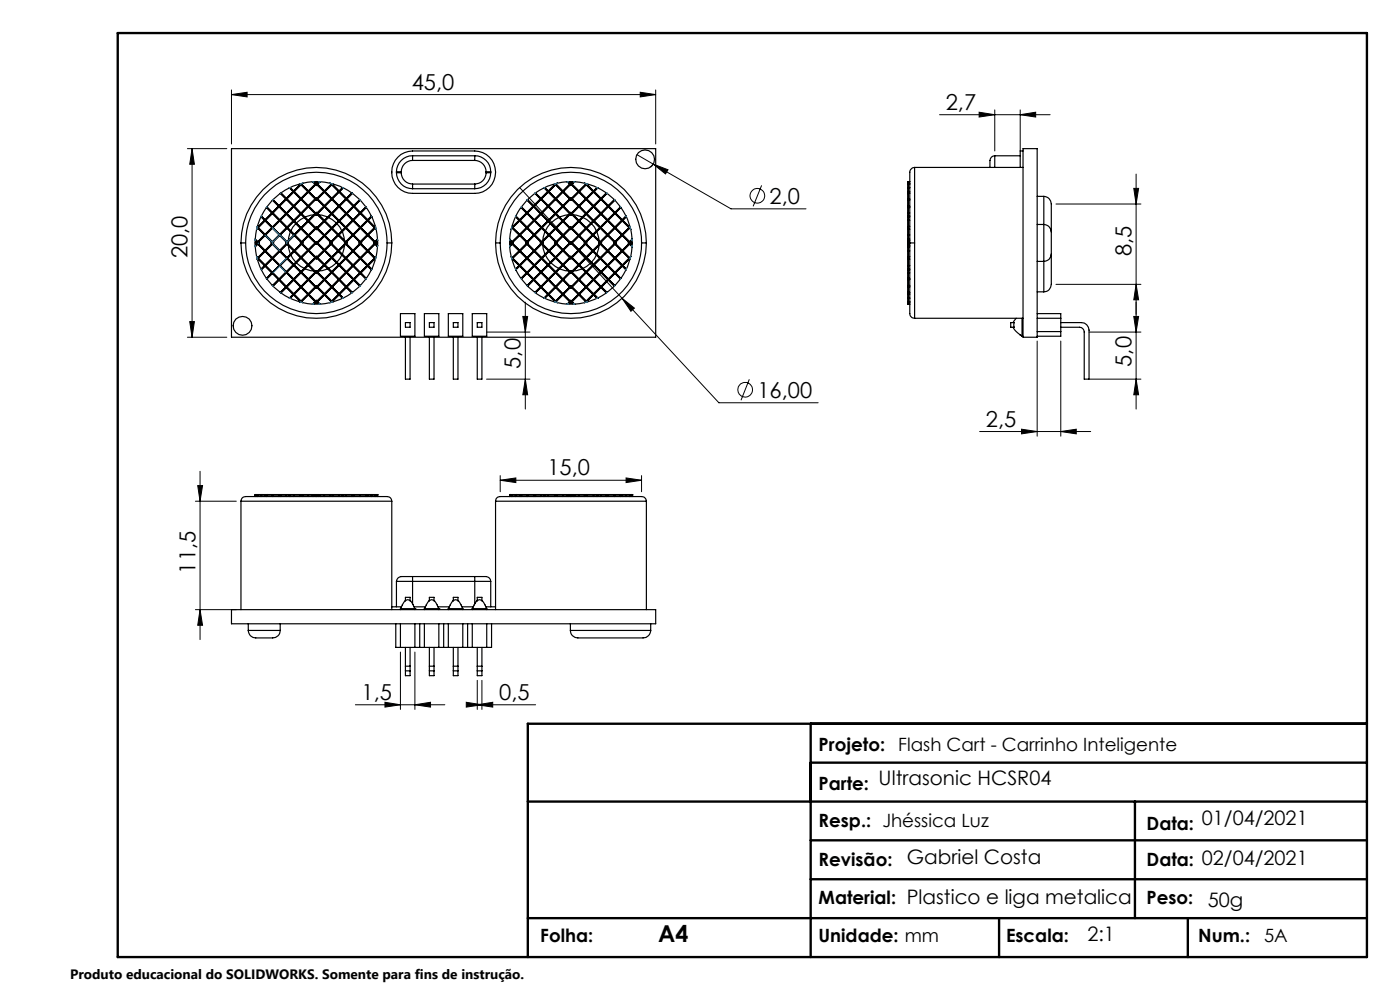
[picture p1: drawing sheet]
<svg xmlns="http://www.w3.org/2000/svg" width="297mm" height="210mm" viewBox="0 0 297 210" stroke-linecap="round" stroke-linejoin="round" font-family="sans-serif">
<defs><g id="words">
<text font-size="4.9" x="139.6" y="199.9">A4</text>
<g font-size="4.7">
<text x="87.3" y="19">45,0</text>
<text x="200.6" y="23.3">2,7</text>
<text x="163.3" y="43.2">2,0</text>
<text x="39.7" y="54.8" transform="rotate(-90 39.7 54.8)">20,0</text>
<text x="240" y="54.4" transform="rotate(-90 240 54.4)">8,5</text>
<text x="240" y="77.8" transform="rotate(-90 240 77.8)">5,0</text>
<text x="110.4" y="78.2" transform="rotate(-90 110.4 78.2)">5,0</text>
<text x="160.7" y="84.4">16,00</text>
<text x="209.1" y="90.5">2,5</text>
<text x="116.1" y="100.8">15,0</text>
<text x="41.5" y="121.7" transform="rotate(-90 41.5 121.7)">11,5</text>
<text x="76.7" y="148.5">1,5</text>
<text x="105.9" y="148.5">0,5</text>
</g>
<g font-size="4.2">
<text x="186.4" y="166.4">Ultrasonic HCSR04</text>
<text x="255" y="175">01/04/2021</text>
<text x="192.4" y="183.3">Gabriel Costa</text>
<text x="256.2" y="192.4">50g</text>
<text x="230.7" y="199.7">2:1</text>
</g>
<g font-size="3.9">
<text x="173.7" y="159.2">Projeto:</text>
<text x="190.6" y="159.2">Flash Cart - Carrinho Inteligente</text>
<text x="173.7" y="167.6">Parte:</text>
<text x="173.7" y="175.4">Resp.: Jhéssica Luz</text>
<text x="243.2" y="176.1">Data:</text>
<text x="173.7" y="183.7">Revisão:</text>
<text x="243.2" y="183.7">Data: 02/04/2021</text>
<text x="173.7" y="191.7">Material: Plastico e liga metalica</text>
<text x="243.2" y="191.7">Peso:</text>
<text x="114.6" y="199.9">Folha:</text>
<text x="173.7" y="199.9">Unidade: mm</text>
<text x="213.4" y="199.9">Escala:</text>
<text x="254.2" y="199.9">Num.:</text>
<text x="268.2" y="199.8">5A</text>
</g>
<text font-size="2.9" x="14.9" y="207.6">Produto educacional do SOLIDWORKS. Somente para fins de instrução.</text>
</g></defs>
<g fill="none" stroke="#000" stroke-width=".21">
<path d="M49.1 19.1v11.4M135.8 19.6l3.3 .5-3.3 .5zM139.1 19.1v11.4M39.8 31.5h8.3M40.7 31.5v40M40.7 31.5l.5 3.3h-.9zM49.1 20.1l3.3-.5v1zM49.1 20.1h90M110.2 39.8l42.3 45.6h21.1M135.1 32.8l3.5 2M138.6 34.8l3.1 1.2-.5 .9zM138.6 34.8l16.5 9.5h15.9"/>
<path d="M138.6 34.7l-.6 .8M161.6 39.3l-1.8 4.5M199.3 24.3h23.5M207.7 23.8l3.3 .5-3.3 .5zM211 23.3v8.7M216.4 24.3l3.3-.5v1zM216.4 23.3v8.7M240.5 40h1l-.5 3.3zM241 36.9v49.9M224 43.3h18M39.8 71.5h8.3M40.3 68.2h.9l-.5 3.3z"/>
<path d="M103.2 70.4h9.2M110.9 67.1h1l-.5 3.3zM111.4 64.1v22.7M132 63.3l2.6 2.1-.8 .6zM220 72.3v20.2M224 60.3h18M225 72.3v20.2M231 70.4h11M240.5 67.1h1l-.5 3.3zM241 60.3l.5 3.3h-1zM42.4 100v35.7M103.2 80.4h9.2"/>
<path d="M111.4 80.4l.5 3.3h-1zM159 80.5l-1.8 4.4M207.8 91.5h23.6M216.7 91l3.3 .5-3.3 .5zM225 91.5l3.3-.5v1zM231 80.4h11M241 80.4l.5 3.3h-1zM41.5 106.3h8.6M41.9 103h1.1l-.6 3.3zM106.1 101.9l3.3-.5v1zM106.1 100.9v3.4M106.1 101.9h30"/>
<path d="M132.8 101.4l3.3 .5-3.3 .5zM136.1 100.9v3.4M41.5 129.3h8.6M42.4 129.3l.6 3.3h-1.1zM84.9 138.3v12.2M88 138.3v12.2M75.4 149.5h19M81.7 149l3.2 .5-3.2 .5zM88 149.5l3.3-.5v1zM98.9 149l3.3 .5-3.3 .5zM101.2 149.5l3.3-.5v1zM101.2 149.5h12.4"/>
<path d="M101.2 144.3v6.2M102.2 144.3v6.2"/>
<circle cx="160.7" cy="41.5" r="1.56"/>
<circle cx="158.1" cy="82.7" r="1.55"/>
</g>
<path d="M25 7h265v196h-265zM172 153.5v49.5M290 153.5h-178v49.5M112 170h178M172 161.8h118M172 178.3h118M240.8 170v24.8M172 186.5h118M211.9 194.8v8.2M252 194.8v8.2M290 194.8h-178" fill="none" stroke="#000" stroke-width=".5"/>
<g fill="#000">
<path d="M40.7 31.5l.5 3.3h-.9zM40.3 68.2h.9l-.5 3.3zM240.5 40h1l-.5 3.3zM241 60.3l.5 3.3h-1zM41.9 103h1.1l-.6 3.3zM42.4 129.3l.6 3.3h-1.1z"/>
<path d="M135.8 19.6l3.3 .5-3.3 .5zM49.1 20.1l3.3-.5v1zM132.8 101.4l3.3 .5-3.3 .5zM106.1 101.9l3.3-.5v1zM88 149.5l3.3-.5v1zM81.7 149l3.2 .5-3.2 .5zM98.9 149l3.3 .5-3.3 .5zM101.2 149.5l3.3-.5v1z"/>
<path d="M132 63.3l1.8 2.7 .8-.6zM138.6 34.8l2.6 2.1 .5-.9zM207.7 23.8l3.3 .5-3.3 .5zM216.4 24.3l3.3-.5v1zM216.7 91l3.3 .5-3.3 .5zM225 91.5l3.3-.5v1z"/>
<path d="M111.4 80.4l.5 3.3h-1zM110.9 67.1h1l-.5 3.3zM241 80.4l.5 3.3h-1zM240.5 67.1h1l-.5 3.3z"/>
</g>
<g fill="none" stroke="#000" stroke-width=".25">
<path d="M49.1 31.5h90v40h-90zM61.4 39.9l-1.8 1M61.4 39.9h.1M61.4 39.9l.8 .7M61.5 39.9l.8 .7M61.6 39.8l-.1 .1M61.6 39.8l.7 .7M61.6 39.8l-.2 .1M63.6 39l-2 .8M63.6 39h.2M63.6 39l.1 .1M63.7 39.1h.1"/>
<path d="M63.7 39.1l-1.4 1.4M63.8 39v.1M63.8 39.1l-1.5 1.5M63.9 39.1v.1M63.9 39.2l1.4 1.4M63.9 39.1l3.1 3.1M63.9 39.2l-1.5 1.4M63.9 39.1l-4.7 4.6M63.9 39.1h.1M63.9 39.1l1.5 1.5M64 39.1l1.4 1.4M64 39l-.1 .1"/>
<path d="M64 39h-.2M64.2 38.9l-.2 .1M64.2 38.9l-.2 .2M64.2 38.9l-.6 .1M66.3 38.6l-2.1 .3M66.3 38.6h.2M66.3 38.6h.3M66.3 38.6l.5 .5M66.5 38.6l.5 .5M66.6 38.6h1.1M66.6 38.6h-.1M66.6 38.6l.4 .3"/>
<path d="M66.8 39.1h.2M66.8 39.1l-1.4 1.4M67 39.1v.1M67 39.1l-4.7 4.6M67 39.2l-1.5 1.4M67 39.1l-1.6 1.5M67 39.1l.1 .2M67 39.2l.1 .2M67.1 38.9h-.1M67.1 39.3v.1M67.1 38.8v.1M67.1 38.8l.1 .1"/>
<path d="M67.1 38.9l.1 .1M67.1 38.8l-.1 .1M67.2 39.2l1.5 1.4M67.2 38.9v.1M67.2 39.2l-.1 .2M67.4 39.1h-.1l1.5 1.4M67.4 39.1l1.4 1.4M67.7 38.6h.1M67.7 38.6h.2M67.7 38.6l-.5 .3M67.7 38.6l-.5 .4M67.7 38.6l-.6 .7"/>
<path d="M67.9 38.6l2.1 .3M67.9 38.6h-.2M67.9 38.6l-.5 .5M70 38.9l.2 .1M70 38.9l.2 .2M70 38.9l.6 .1M70.2 39.1h.1M70.2 39.1l-1.4 1.4M70.2 39l.1 .1M70.2 39h.2M70.3 39.1l-3.2 3.3M70.4 39.1v.1"/>
<path d="M70.4 39.1h.1M70.4 39.1l4.6 4.6M70.4 39.2l1.4 1.4M70.4 39.2l-1.4 1.4M70.4 39.1l-3.1 3.1M70.4 39.1l1.5 1.5M70.4 39v.1M70.5 39.1l1.4 1.4M70.6 39l2 .8M70.6 39h-.2M70.6 39l-.1 .1M72.6 39.8l.1 .1"/>
<path d="M72.6 39.8l-.7 .7M72.6 39.8l.2 .1M72.7 39.9l-.8 .7M72.7 39.9h.1M72.7 39.9l-.7 .7M72.8 39.9l1.8 1M72.8 39.9h-.1M72.8 39.9l-.7 .7M84.1 36.4h1M84.1 36.6h1M84.1 36.6a3.4 3.4 0 0 0 3.4 3.4M84.1 36.4v.2"/>
<path d="M84.4 33.3a4.4 4.4 0 0 1 3.1-1.3h13.2a4.5 4.5 0 0 1 4.4 4.5 4.5 4.5 0 0 1-4.4 4.5h-13.2a4.5 4.5 0 0 1-4.1-2.8 4.5 4.5 0 0 1 1-4.9zM85.1 36.6a2.41 2.41 0 0 0 2.4 2.4M85.1 36.4v.2M87.5 34a2.41 2.41 0 0 0-2.4 2.4M87.5 33v1M87.5 33a3.4 3.4 0 0 0-3.4 3.4M87.5 39v1M87.5 39h13.2M87.5 34h13.2M87.5 33h13.2M100.7 34a2.41 2.41 0 0 1 2.4 2.4M100.7 33a3.4 3.4 0 0 1 3.4 3.4"/>
<path d="M100.7 33v1M100.7 39v1M103.1 36.6a2.41 2.41 0 0 1-2.4 2.4M103.1 36.4h1M103.1 36.6h1M103.1 36.4v.2M104.1 36.6a3.4 3.4 0 0 1-3.4 3.4M104.1 36.4v.2M115.4 39.9l-1.8 1M115.4 39.9h.1M115.4 39.9l.8 .7M115.5 39.9l3.8 3.8"/>
<path d="M115.6 39.8v.1M115.6 39.9l.7 .7M115.6 39.8l.7 .7M115.6 39.9h-.1M115.6 39.8l-.2 .1M117.7 39l-2.1 .8M117.7 39h.1M117.7 39v.1M117.7 39.1l-1.4 1.5M117.7 39.1l-1.4 1.4M117.8 39l3.3 3.4M117.9 39.1v.1"/>
<path d="M117.9 39.2l1.4 1.4M117.9 39.2l-1.4 1.4M118 39l-9.4 9.4M118 39h-.2M118 39.1l1.4 1.5M118 39.1l1.4 1.4M118.3 38.9l-.3 .1M118.3 38.9l-.3 .2M118.3 38.9l-.6 .1M120.3 38.6l-2 .3M120.3 38.6h.2M120.3 38.6l.5 .5"/>
<path d="M120.3 38.6h.3M120.5 38.6l.6 .7M120.5 38.6h.1M120.5 38.6l.5 .3M120.6 38.6h1.1M120.6 38.6h-.1M120.6 38.6l.4 .3M120.8 39.1h.1M120.8 39.1l-1.4 1.4M121 39.2l-4.7 4.5M121 39.2l-1.4 1.4M121 39.2l.1 .2"/>
<path d="M121.1 38.8v.1M121.1 39.3v.1M121.1 38.8l.1 .1M121.1 38.9l-1.7 1.7M121.1 38.8l-.1 .1M121.1 38.9l1.7 1.7M121.2 39.2l3.2 3M121.2 39.2l1.5 1.4M121.2 39.2l-.1 .2M121.3 39.1h.1M121.4 39.1l1.4 1.4M121.7 38.6h.1"/>
<path d="M121.7 38.6l-.5 .3M121.7 38.6h.2M121.7 38.6l-.6 .7M121.9 38.6l2.1 .3M121.9 38.6h-.2M121.9 38.6l-.5 .5M124 38.9l.2 .1M124 38.9l.2 .2M124 38.9l.6 .1M124.2 39.1h.2M124.2 39.1l-1.4 1.4M124.2 39l.2 .1"/>
<path d="M124.2 39h.2M124.4 39.2l3.1 3M124.4 39.2l1.4 1.4M124.4 39.2l-1.5 1.4M124.4 39.1l-1.6 1.5M124.4 39.1h.1M124.4 39.1l9.2 9.2M124.4 39l-3.3 3.4M124.5 39.1l1.4 1.4M124.6 39l2 .8M124.6 39h-.2M124.6 39l-.1 .1"/>
<path d="M126.6 39.8l.1 .1M126.6 39.8l-.7 .7M126.6 39.8l.3 .1M126.7 39.9l-.8 .6M126.7 39.9h.1M126.7 39.9l-.8 .7h.2M126.9 39.9l1.7 1M126.9 39.9h-.2M126.9 39.9l-.8 .7M192.6 38.6h.1M192.6 39.1h.4M192.6 38.6v.3"/>
<path d="M192.6 39v.8M192.7 38.6h-.1M192.7 38.6h.1M192.7 38.6h.3M192.7 38.6v25.9M193 39.9h-.4M193 39.8h-.4v1.1M193 38.9h-.3l-.1 .1M193 39h-.4M194 35.5a1.15 1.15 0 0 0-1 1.5v14.5M194 35.5h23M194 35.5v16"/>
<path d="M211 33a1.38 1.38 0 0 0-1 1.7v.8M211 33v2.5M211 33h5.4M217 32h-.6v3.5M217 31.5h3v40h-3zM51.1 51.5a16 16 0 0 1 16-16 16 16 0 0 1 16 16M51.1 51.5h1M51.1 51.5a16 16 0 0 0 16 16 16 16 0 0 0 16-16M52.1 51.5a15 15 0 0 0 15 15 15 15 0 0 0 15-15M52.1 51.5a15 15 0 0 1 15-15 15 15 0 0 1 15 15M54.1 52.1l.1 .1M54.1 51v1.1"/>
<path d="M54.1 51l.4 .4M54.1 52.1l.1 .2M54.2 52.3l.2 2.1M54.2 50.7v.2M54.2 50.7l.5 .6M54.2 50.7l-.1 .3M54.2 52.2v.1M54.2 51l.3 .4M54.2 51h-.1M54.2 50.9l.8 .6M54.2 50.9v.1M54.4 51.5h.1"/>
<path d="M54.4 51.5l.1 .2M54.4 48.6l-.2 2.1M54.4 54.4l.2 .3M54.4 54.4l.3 .2M54.4 54.4l.2 .6M54.5 51.5l4.8 4.8M54.5 51.7l-.3 .5M54.5 51.4l-.1 .1M54.5 51.7l-.4 .4M54.6 55l.8 2.1M54.6 48.4l-.2 .2M54.6 48v.2"/>
<path d="M54.6 48l.1 .1M54.6 54.7h.1M54.6 54.7v.1M54.6 48l-.2 .6M54.6 54.8v.2M54.6 48.2l3.4 3.3M54.6 48.2v.2M54.7 54.9l4.5 4.4M54.7 54.6v.1M54.7 48.3v.1M54.7 51.7v.1M54.7 51.3v.1"/>
<path d="M54.7 54.9l1.4 1.4M54.7 51.8l1.4 1.4M54.7 48.4l1.4 1.4M54.7 48.3l1.5 1.5M54.7 51.8l-.5 .5M54.7 48.4l-.3 .2M54.7 48.3l-.1 .1M54.7 54.9l-.1 .1M54.8 54.8l1.4 1.4M54.8 51.7l1.4 1.4M54.8 48.3l1.4 1.4M54.8 51.4l.2 .1"/>
<path d="M55 51.5l-.2 .2M55.4 46l-.8 2M55.4 57.1h.1M55.4 46l.7 .7M55.4 57.1l.1 .1M55.5 57.2l1 1.8M55.5 45.9l3.8 3.8M55.5 45.8v.1M55.5 57.1v.1M55.5 46h-.1M55.5 45.8l.7 .8M55.5 46l.7 .7"/>
<path d="M55.5 45.9v.1M55.5 57.1h.1M55.5 45.8l-.1 .2M56.1 56.3h.1M56.1 46.7h.1M56.1 53.2l.1 .2M56.1 49.8h.1M56.1 46.7l-1.4 1.4M56.1 56.3l-.7 .8M56.1 49.8l-1.4 1.5M56.1 53.2l-1.4 1.4M56.2 49.9v.1"/>
<path d="M56.2 46.7l1.4 1.6M56.2 46.7v.2M56.2 46.7l-1.4 1.6M56.2 56.5l-.7 .6M56.2 46.6v.1M56.2 49.7v.1M56.2 56.5l1.4 1.4M56.2 46.9l1.4 1.4M56.2 53.4l1.4 1.4M56.2 53.4l-1.4 1.4M56.2 50l-1.4 1.4M56.2 56.5l-.7 .7"/>
<path d="M56.2 50l1.4 1.4M56.2 46.9l-1.4 1.4M56.3 56.3h.1M56.3 49.8h.1M56.3 53.2h.1M56.3 56.3l1.5 1.6M56.4 53.2l1.4 1.4M56.4 56.3l1.4 1.4M56.4 49.8l1.4 1.5M56.4 46.7l1.4 1.4M56.5 44l-1 1.8M56.5 59h.1"/>
<path d="M56.5 44h.1M56.5 44l1.1 1.2M56.5 59l.1 .2M56.6 59.1v.1M56.6 43.9v.1M56.6 59.2l1.2 1.4M56.6 43.9l1.2 1.1M56.6 44l2.7 2.7M56.6 44l1.1 1.2M56.6 44h.1M56.6 59v.1M56.6 43.9l-.1 .1"/>
<path d="M57.5 51.5h.1M57.5 51.5l.1 .2M57.6 51.5l6.2 6.2M57.6 54.8h.1M57.6 57.9l-1 1.1M57.6 45.2h.1M57.6 51.4h.1M57.6 51.7l-2.9 3M57.6 45.2l-1.4 1.4M57.6 51.7l-1.4 1.4M57.6 54.8l-1.4 1.4M57.6 48.3l-1.4 1.4"/>
<path d="M57.6 51.4l-.1 .1M57.6 57.9l-1.1 1.1M57.7 45.2l-3 2.9M57.8 45.2l2.9 3.1M57.8 48.1v.2M57.8 54.9l4.5 4.4M57.8 48.4l-3 3M57.8 45.2v.1M57.8 57.7v.2M57.8 51.3v.1M57.8 51.7v.1M57.8 54.6v.1"/>
<path d="M57.8 57.9v.1M57.8 42.5h.1M57.8 42.5l-1.2 1.4M57.8 45.3l1.4 1.4M57.8 58l1.3 1.3M57.8 48.4l1.4 1.4M57.8 58l-1.2 1.2M57.8 54.9l1.4 1.4M57.8 51.8l-1.4 1.4M57.8 48.4l-1.4 1.4M57.8 42.5l1.3 1.2M57.8 54.9l-1.4 1.4"/>
<path d="M57.8 45.3l-1.4 1.4M57.8 51.8l1.4 1.4M57.8 54.8h.1M57.8 45.2h.1M57.8 57.9l1.4 1.3M57.8 51.4h.1M57.8 48.3h.1M57.8 51.7h.1M57.8 57.9l1.4 1.4M57.9 42.5h.1M57.9 42.5l1.3 1.2M57.9 54.8l1.4 1.5"/>
<path d="M57.9 42.3v.2M57.9 45.2l1.4 1.4M57.9 42.3l1.3 1.3M57.9 51.4l.2 .1M57.9 48.3l1.4 1.4M57.9 51.7l1.4 1.4M57.9 42.3l-.1 .2M58 51.5h.1M58 51.5l-3.4 3.3M58.1 51.5l-.2 .2M59.1 59.3h.1M59.1 43.7l-1.3 1.3"/>
<path d="M59.1 59.3l-1.3 1.3M59.2 59.3l-1.3 1.3M59.2 46.7h.1M59.2 56.3l-1.4 1.6M59.2 59.4l3 3M59.2 43.8v.1M59.2 59.2v.1M59.2 43.6v.1M59.2 49.8h.1M59.2 53.2h.1M59.2 53.2l-1.4 1.4M59.2 46.7l-1.4 1.4"/>
<path d="M59.2 59.4l1.4 1.5M59.2 43.9l1.4 1.4M59.2 43.8l1.5 1.5M59.2 49.8l-1.4 1.5M59.2 56.3l-1.4 1.4M59.2 43.9l-1.3 1.3M59.2 59.4l-1.3 1.3M59.2 43.7h.1M59.2 43.7l4.6 4.7M59.3 46.7v.2M59.3 53.4l1.6 1.4M59.3 46.6v.1"/>
<path d="M59.3 56.4v.1M59.3 49.9v.1M59.3 49.9l1.4 1.5M59.3 53.3v.1M59.3 53.1v.1M59.3 59.3l1.4 1.5M59.3 46.9l1.4 1.4M59.3 50l-1.4 1.4M59.3 50l1.4 1.4M59.3 46.9l-1.4 1.4M59.3 46.7l-1.5 1.6M59.3 53.4l-1.4 1.4"/>
<path d="M59.3 59.3l1.4 1.4M59.3 43.7l1.4 1.5M59.4 46.7h.1M59.4 49.8h.1M59.4 53.2h.1M59.4 46.7l4.8 4.8M59.4 53.2l2.9 3M59.4 41l.2 .1M59.4 41l-1.5 1.3M59.4 41l1.2 1.2M59.5 56.3l1.2 1.4M59.5 56.3l1.2 1.3"/>
<path d="M59.5 46.7l1.4 1.4M59.5 49.8l1.4 1.5M59.5 53.2l1.4 1.4M59.6 41.1l2.7 2.6M59.6 40.9v.1M59.6 40.9l1.1 1.1M59.6 41l1.1 1.2M59.6 41v.1M59.6 40.9l-.2 .1M60.6 45.3h.1M60.6 42.2h.1M60.6 42.2l-1.4 1.4"/>
<path d="M60.6 45.3l-1.3 1.3M60.6 51.5l.1 .2M60.7 57.7l-1.5 1.5M60.7 45.3l-6.2 6.2M60.7 45.3v.2M60.7 57.6v.1M60.7 42v.2M60.7 51.7l-5.2 5.4M60.7 57.8v.1M60.7 42.2v.1M60.7 51.7l-1.4 1.4M60.7 57.9l-1.4 1.4"/>
<path d="M60.7 57.9l1.5 1.4M60.7 51.4l-.1 .1M60.7 45.5l-1.2 1.2M60.7 42.3l-1.4 1.4M60.7 45.5l1.5 1.4M60.7 48.3l-1.4 1.4M60.7 42.3l1.5 1.4M60.9 48.1v.2M60.9 54.8v.1M60.9 45.3l6.1 6.2M60.9 51.3v.1M60.9 42.2l3 3"/>
<path d="M60.9 57.7l2.8 3.2M60.9 54.6v.1M60.9 51.8l2.9 2.8M60.9 48.3v.1M60.9 48.4l1.4 1.4M60.9 57.7l1.4 1.5M60.9 42.2l1.4 1.4M60.9 48.4l-1.4 1.4M60.9 45.3l1.4 1.4M60.9 54.9l-1.4 1.4M60.9 51.8l1.4 1.4M60.9 51.8l-1.4 1.4"/>
<path d="M60.9 54.9l1.3 1.3M60.9 48.3l-1.5 1.5M60.9 48.3l3.1 3.1M60.9 54.8h.1M61 51.4l.1 .1M61 51.7l4.4 4.5M61 48.3l1.4 1.4M61 51.7l1.4 1.4M61 51.4l.2 .1M61 54.8l1.3 1.2M61.1 51.5h.1M61.1 51.5l-4.8 4.8"/>
<path d="M61.1 51.3v.5M61.2 52.1l.4 1.8M61.2 51.5l-.2 .2M61.6 49.1l-.4 1.9M61.7 54.1l1.1 1.5M62.2 46.9h.1M62.2 56.2l-3 3.1M62.2 40.6l-5.8 6.1M62.2 59.3h.1M62.2 43.7h.1M62.2 40.6l-1.5 1.4M62.2 56.2l-1.5 1.4"/>
<path d="M62.2 46.9l-1.3 1.2M62.2 59.3l-1.5 1.4M62.2 43.7l-1.5 1.5M62.3 43.7l-1.6 1.5M62.3 59.3l-1.6 1.5M62.3 43.8v.1M62.3 59.3v.1M62.3 40.8l1.5 1.4M62.3 46.7v.1M62.3 40.5v.1M62.3 43.8l1.4 1.5M62.3 59.2v.1"/>
<path d="M62.3 43.6v.1M62.3 49.8l.1 .2M62.3 56.2v.1M62.3 53.2l.1 .2M62.3 56v.2M62.3 47l-1.3 1.3M62.3 56.3l-1.4 1.4M62.3 43.9l-1.4 1.4M62.3 59.4l-1.4 1.5M62.3 49.8l-1.4 1.5M62.3 40.8l-1.4 1.4M62.3 47l1.4 1.4"/>
<path d="M62.3 56.3l1.4 1.4M62.3 40.8l1.4 1.4M62.3 43.9l1.4 1.4M62.3 59.4l1.4 1.5M62.3 53.2l-1.4 1.4M62.3 59.3l1.6 1.4M62.3 56.2h.1M62.3 59.3h.1M62.3 43.7h.1M62.3 56.2l3.1 3.1M62.4 40.6l3 3.1M62.4 46.9l-.1 .1"/>
<path d="M62.4 49.7v.1M62.4 53.1v.1M62.4 50l1.5 1.4M62.4 50l-1.4 1.4M62.4 53.4l-1.4 1.4M62.4 53.4l1.3 1.2M62.4 46.9l1.5 1.4M62.4 56.2l1.5 1.4M62.4 40.6l1.5 1.4M62.4 59.3l1.5 1.4M62.4 43.7l1.5 1.5M62.5 53.2h.1"/>
<path d="M62.6 49.8l1.4 1.5M62.6 53.2l1.3 1.3M62.8 47.4l-1.1 1.6M62.9 55.8l1.7 1.1M63.7 42.2h.1M63.7 48.4h.1M63.7 54.6h.1M63.7 57.7h.1M63.7 51.5h.1M63.7 42.2l-1.4 1.4M63.7 48.4l-1.3 1.3M63.7 57.7l-1.4 1.5"/>
<path d="M63.7 54.6l-1.4 1.4M63.7 45.3l-1.4 1.4M63.7 51.5l.2 .2M63.8 48.4l-3.2 3.1M63.8 42.2l-4.4 4.5M63.8 57.7l-3 3.2M63.8 51.5l.2 .2M63.8 54.6l-1.5 1.6M63.9 54.8l3.1 2.9M63.9 57.6v.1M63.9 42v.2M63.9 45.3v.2"/>
<path d="M63.9 48.5v.1M63.9 57.8v.1M63.9 42.3l1.5 1.4M63.9 48.5l-1.3 1.3M63.9 51.4h.1M63.9 45.3l-2.9 3M63.9 51.7h.1M63.9 45.5l-1.5 1.4M63.9 48.6l-1.3 1.2M63.9 54.8l-1.5 1.4M63.9 45.5l1.4 1.4M63.9 45.3l3.1 3.1"/>
<path d="M63.9 54.8l1.4 1.4M63.9 42.3l-1.5 1.4M63.9 57.9l-1.5 1.4M63.9 48.6l1.4 1.4M63.9 48.5l3.1 3M63.9 57.9l1.4 1.4M63.9 57.8l1.5 1.5M63.9 42.3l1.4 1.4M63.9 51.7l-1.5 1.4M63.9 51.4l-.2 .1M63.9 42.2h.1M63.9 54.6h.1"/>
<path d="M63.9 57.7h.1M64 51.7l-4.7 4.6M64 51.4l-.2 .1M64 51.8l3 2.8M64 45.3l1.4 1.4M64 54.6l1.4 1.4M64 51.8l-1.4 1.4M64 48.4l1.4 1.4M64 57.7l1.4 1.5M64 42.2l1.4 1.4M64 51.8l1.3 1.3M64.1 51.7l1.3 1.3"/>
<path d="M64.1 51.7l1.3 1.2M64.1 51.4l.2 .1M64.2 51.5h.1M64.2 51.5l-7.6 7.6M64.3 51.5l-.2 .2M64.6 46.1l-1.7 1.2M64.7 57l1.2 .4 .7 .1M65.3 46.9h.1M65.3 40.6h.1M65.3 56.2h.1M65.3 50h.1M65.3 53.1h.1l-1.5 1.4"/>
<path d="M65.3 59.3h.1M65.3 43.7h.1M65.3 40.6l-1.4 1.4M65.3 46.9l-1.4 1.4M65.3 56.2l-1.4 1.4M65.3 53.1l-1.4 1.4M65.3 59.3l-1.4 1.4M65.3 43.7l-1.4 1.5M65.3 50l-1.3 1.3M65.4 46.9l-1.5 1.4M65.4 43.8l-1.4 1.5M65.4 43.8v.1"/>
<path d="M65.4 59.3v.1M65.4 40.7v.1M65.4 52.9v.1M65.4 50v.1M65.4 40.5v.1M65.4 56v.2M65.4 53.1v.1M65.4 49.8v.1M65.4 46.9v.1M65.4 50l-1.4 1.3M65.4 59.2v.1M65.4 43.6v.1"/>
<path d="M65.4 56.2v.1M65.4 47l-1.4 1.4M65.4 53.2l-1.4 1.4M65.4 47l1.4 1.4M65.4 56.2l-1.5 1.5M65.4 40.8l1.4 1.4M65.4 56.3l1.4 1.4M65.4 43.9l-1.4 1.4M65.4 59.4l-1.4 1.5M65.4 59.3l-1.5 1.6M65.4 43.9l1.4 1.4M65.4 43.8l1.7 1.7"/>
<path d="M65.4 59.4l1.4 1.5M65.4 59.3l1.7 1.7M65.4 40.8l-1.4 1.4M65.4 56.3l-1.4 1.4M65.4 50.1l1.4 1.4M65.4 50.1l-1.3 1.3M65.4 53.2l1.4 1.4M65.4 46.9h.1M65.4 50h.1M65.4 43.7h.1M65.4 43.7l1.6 1.6M65.5 40.6l1.5 1.6"/>
<path d="M65.5 56.2l1.5 1.5M65.5 53.1l1.6 1.7M65.5 59.3l1.5 1.5M65.5 53.1l1.5 1.4M65.5 46.9l1.5 1.4M65.5 40.6l1.5 1.4M65.5 56.2l1.5 1.4M65.5 50l1.5 1.4M65.5 59.3l1.5 1.4M65.5 43.7l1.5 1.5M66.6 45.6l-1.9 .4M66.8 45.3h.2"/>
<path d="M66.8 42.2h.2M66.8 51.5h.2M66.8 48.4h.2M66.8 54.6h.2M66.8 57.7h.2M66.8 45.3l-1.4 1.4M66.8 54.6l-1.4 1.4M66.8 51.5l-1.4 1.4M66.8 57.7l-1.4 1.5M66.8 48.4l-1.4 1.4M66.8 42.2l-1.4 1.4M66.9 45.6h.4"/>
<path d="M66.9 57.5h.4M67 54.8l-4.7 4.5M67 51.4v.1M67 45.3l-1.6 1.4M67 57.6v.1M67 42v.2M67 45.3v.2M67 48.5v.1M67 54.5v.1M67 57.8v.1M67 42.2v.1M67 45.2v.1"/>
<path d="M67 45.3l-3 3.1M67 51.6v.1M67 48.5l-2.9 2.9M67 45.5l-1.5 1.4M67 51.7l-1.5 1.4M67 48.6l.1 .1M67 57.9l-1.5 1.4M67 42.3l.1 .2M67 57.9l.1 .1M67 54.8l-1.5 1.4M67 51.7l.1 .1M67 51.5l-1.6 1.5"/>
<path d="M67 48.5l.1 .1M67 51.6l-9.1 9M67 48.6l-1.5 1.4M67 42.3l-1.5 1.4M67 42.2l-1.6 1.5M67 48.4l-1.6 1.5M67 54.8l.1 .1M67 42.2l.1 .2M67 54.6l-1.6 1.6M67 57.8l.1 .1M67 45.5l.1 .1M67 51.6l.1 .1"/>
<path d="M67.1 48.3h-.1M67.1 54.4v.1M67.1 48.6v.1M67.1 48.1v.2M67.1 54.8v.1M67.1 45v.1M67.1 57.9v.1M67.1 42.4v.1M67.1 51.3v.1M67.1 51.7v.1M67.1 45.5v.1M67.1 57.5v.1"/>
<path d="M67.1 41.9v.1M67.1 54.4l.1 .1M67.1 57.6l.1 .1M67.1 54.5l.1 .1M67.1 54.5l-.1 .1M67.1 45l-.1 .2M67.1 45l.1 .2M67.1 54.4l-.1 .1M67.1 57.5l.1 .1M67.1 51.3l-.1 .1M67.1 41.9l.1 .1M67.1 42l-9.5 9.5"/>
<path d="M67.1 51.3l.1 .1M67.1 57.6l-5.6 5.6M67.1 57.5l-.1 .1M67.1 42l3.3 3.3M67.1 48.1l-.1 .2M67.1 48.1l.1 .2M67.1 41.9l-.1 .1M67.1 45.1l-.1 .2M67.1 51.4l-.1 .1M67.1 45.1l.1 .2M67.1 48.3l.1 .1M67.1 51.4l.1 .1"/>
<path d="M67.2 48.6l3 2.7M67.2 48.3v.1M67.2 54.7l1.5 1.5M67.2 54.7v.1M67.2 51.4v.1M67.2 57.6v.1M67.2 42v.2M67.2 45.3v.2M67.2 54.5v.1M67.2 57.8v.1M67.2 42.3l1.6 1.4M67.2 45.2v.1"/>
<path d="M67.2 51.6v.1M67.2 51.6l-.1 .1M67.2 48.6l-.1 .1M67.2 42.3l-.1 .2M67.2 45.5l-.1 .1M67.2 42.3l1.5 1.4M67.2 51.6l3.2 3M67.2 54.8l-.1 .1M67.2 54.8l1.5 1.4M67.2 45.3l1.6 1.6M67.2 45.5l1.5 1.4M67.2 48.6l1.5 1.4"/>
<path d="M67.2 57.9l1.5 1.4M67.2 57.8l1.6 1.5M67.2 51.7l1.5 1.4M67.2 57.8l-.1 .1M67.2 54.7l-.1 .1M67.2 57.9l-.1 .1M67.2 51.7l-.1 .1M67.3 45.3l3.1 3M67.3 45.3h.1M67.3 42.2h.1M67.3 51.5h.1M67.3 54.6h.1"/>
<path d="M67.3 57.7h.1M67.3 51.5l1.5 1.5M67.3 57.7l3.1 3.1M67.3 54.6l1.5 1.6M67.4 48.4h-.1l1.5 1.5M67.4 54.6l1.4 1.4M67.4 45.3l1.4 1.4M67.4 51.5l1.4 1.4M67.4 42.2l1.4 1.4M67.4 57.7l1.4 1.5M67.4 48.4l1.4 1.4M67.7 45.6l1.8 .4"/>
<path d="M68.7 46.9h.1M68.7 50l-1.5 1.5M68.7 53.1l-1.5 1.5M68.7 59.3h.1M68.7 43.7h.1M68.7 43.7l-1.5 1.5M68.7 59.3l-1.5 1.4M68.7 46.9l-1.5 1.4M68.7 50l-1.5 1.4M68.7 56.2l-1.5 1.4M68.7 40.6l-1.5 1.4M68.7 53.1l-1.5 1.4"/>
<path d="M68.8 43.7l-1.6 1.6M68.8 59.3l-1.7 1.7M68.8 46.9l-1.6 1.5M68.8 56.2h.2M68.8 46.9h.2M68.8 43.8v.1M68.8 59.3v.1M68.8 40.8l3.1 2.9M68.8 50.1l1.6 1.4M68.8 52.9v.1M68.8 50h.2M68.8 53.1h.2"/>
<path d="M68.8 59.3h.2M68.8 43.7h.2M68.8 49.8v.1M68.8 46.9l1.4 1.5M68.8 53.2l7.5 7.4M68.8 56v.2M68.8 46.9v.1M68.8 59.2v.1M68.8 43.6v.1M68.8 56.2v.1M68.8 56.3l1.4 1.4M68.8 50.1l1.3 1.3"/>
<path d="M68.8 56.2l3.1 3.1M68.8 53.2l1.4 1.4M68.8 43.8l3.1 3.1M68.8 59.3l3.1 3.1M68.8 40.8l-1.4 1.4M68.8 56.3l-1.4 1.4M68.8 43.9l-1.4 1.4M68.8 43.8l-1.7 1.7M68.8 59.4l-1.4 1.5M68.8 59.3l-1.5 1.6M68.8 43.9l1.4 1.4M68.8 59.4l1.4 1.5"/>
<path d="M68.8 47l-1.4 1.4M68.8 40.8l1.4 1.4M68.8 50.1l-1.4 1.4M68.8 47l1.4 1.4M68.8 53.2l-1.4 1.4M69 40.6h-.2l3.1 3.1M69 56.2l1.4 1.4M69 46.9l1.4 1.4M69 40.6l1.4 1.4M69 53.1l1.4 1.4M69 59.3l1.4 1.4M69 43.7l1.4 1.5"/>
<path d="M69 50l1.2 1.3M69.5 57l-1.2 .4-.6 .1M69.7 46.1l1.7 1.2M70 51.5h.1M70 51.5l.1 .2M70.1 51.5l7.5 7.6M70.1 51.4h.1M70.1 51.7h.1M70.1 51.7l-1.3 1.2M70.1 51.4l-.1 .1M70.2 45.3l-1.4 1.4M70.2 42.2h.1"/>
<path d="M70.2 51.8l-2.9 2.8M70.2 54.6h.1M70.2 57.7h.1M70.2 51.4h.2M70.2 51.7h.2M70.2 51.7l1.6 1.4M70.2 42.2l-1.4 1.4M70.2 48.4l-1.4 1.4M70.2 57.7l-1.4 1.5M70.2 51.8l1.4 1.4M70.2 54.6l-1.4 1.4M70.2 51.8l-1.2 1.3"/>
<path d="M70.4 42v.2M70.4 57.6v.1M70.4 54.8l-3.1 2.9M70.4 45.3v.2M70.4 57.8v.1M70.4 42.3l-1.6 1.4M70.4 45.2v.1M70.4 42.2h.1M70.4 45.3h.1M70.4 45.3l1.5 1.4M70.4 48.5v.1M70.4 54.5v.1"/>
<path d="M70.4 48.5l2.8 2.9M70.4 54.6h.1M70.4 57.7h.1M70.4 51.5h.1M70.4 57.9l1.4 1.4M70.4 51.7l1.4 1.4M70.4 54.8l1.4 1.4M70.4 45.5l1.4 1.4M70.4 54.8l-1.4 1.4M70.4 45.5l-1.4 1.4M70.4 42.3l1.4 1.4M70.4 48.5l-3.1 3"/>
<path d="M70.4 48.6l-1.4 1.4M70.4 42.3l-1.4 1.4M70.4 57.9l-1.4 1.4M70.4 57.8l-1.6 1.5M70.4 48.6l1.2 1.2M70.4 51.4l.1 .1M70.4 54.6l1.5 1.6M70.4 51.5l-1.6 1.5M70.5 48.4h-.1l1.4 1.3M70.5 57.7l1.4 1.5M70.5 48.4l1.3 1.3M70.5 42.2l1.4 1.4"/>
<path d="M70.5 45.3l1.4 1.4M70.5 54.6l1.4 1.4M70.5 51.5l-.1 .2M71.4 55.8l-1.7 1.1M71.5 47.4l.6 .8 .4 .8M71.6 49.8h.2M71.6 53.2h.2M71.6 49.8l-1.4 1.5M71.6 53.2l-1.2 1.3M71.8 40.6l-3 3.1M71.8 46.9h.1M71.8 56.2h.1"/>
<path d="M71.8 59.3h.1M71.8 43.7h.1M71.8 49.9v.1M71.8 53.3v.1M71.8 50l-1.4 1.4M71.8 40.6l-1.4 1.4M71.8 46.9l-1.4 1.4M71.8 56.2l-1.4 1.4M71.8 53.4l1.4 1.4M71.8 53.4l-1.3 1.2M71.8 59.3l-1.4 1.4M71.8 43.7l-1.4 1.5"/>
<path d="M71.8 50l1.4 1.4M71.8 49.9l-1.6 1.5M71.8 53.3l-1.4 1.3M71.8 49.8h.1M71.8 53.2h.1M71.8 53.2l3.1 3.1M71.8 49.8l1.7 1.7M71.9 56.2l-3.1 3.1M71.9 59.3l-1.5 1.5M71.9 43.7l-1.5 1.6M71.9 40.5v.1M71.9 40.8l-1.5 1.4"/>
<path d="M71.9 43.8v.1M71.9 59.3v.1M71.9 56v.2M71.9 46.9v.1M71.9 59.2v.1M71.9 56.3l-1.5 1.4M71.9 43.6v.1M71.9 46.9l1.3 1.4M71.9 53.2l1.4 1.4M71.9 56.3l1.4 1.4M71.9 47l1.3 1.3M71.9 40.8l1.4 1.4"/>
<path d="M71.9 49.8l1.4 1.5M71.9 47l-1.4 1.4M71.9 40.8l-1.4 1.4M71.9 43.9l-1.4 1.4M71.9 59.4l-1.4 1.5M71.9 43.9l1.4 1.4M71.9 43.8l1.5 1.5M71.9 59.4l1.4 1.5M71.9 56.3l-1.4 1.4M72 46.9h.1M72 40.6h.1M72 56.2h.1"/>
<path d="M72 46.9l4.6 4.6M72 40.6l3 3.1M72 56.2l1.5 1.5M72.1 43.7l1.4 1.5M72.1 59.3l1.3 1.6M72.1 40.6l1.4 1.4M72.1 46.9l1.2 1.2M72.1 56.2l1.4 1.4M72.1 59.3l1.4 1.4M72.5 54.1l-1 1.5M72.6 49.1l.5 1.9M73.1 52.1l-.5 1.8"/>
<path d="M73.1 51.5h.1M73.1 51.5l.1 .2M73.1 51.3v.5M73.2 51.5l4.8 4.8M73.2 54.8h.1M73.2 51.7l-6 6M73.2 54.8l-1.3 1.2M73.2 48.3l-1.4 1.4M73.2 51.7l-1.4 1.4M73.2 51.4l-.1 .1M73.3 48.3l3 3.1M73.3 45.3h.1"/>
<path d="M73.3 54.8v.1M73.3 48.1v.2M73.3 42.2l-1.4 1.5M73.3 54.6v.1M73.3 51.3v.1M73.3 48.3v.1M73.3 57.7h.1M73.3 51.7v.1M73.3 57.7l-1.4 1.5M73.3 48.4l-1.4 1.4M73.3 45.3l-1.4 1.4M73.3 48.4l1.5 1.4"/>
<path d="M73.3 54.9l1.5 1.4M73.3 51.8l-1.4 1.4M73.3 48.3l-1.5 1.5M73.3 51.8l1.5 1.4M73.3 54.9l-1.2 1.3M73.3 42.2l-1.4 1.4M73.4 54.8h.1M73.4 45.3l-4.6 4.6M73.5 45.3l1.3 1.4M73.5 57.8v.1M73.5 42.2v.1M73.5 51.7l5.3 5.4"/>
<path d="M73.5 45.3v.2M73.5 42v.2M73.5 57.6v.1M73.5 54.8l1.4 1.4M73.5 57.9l1.4 1.4M73.5 42.3l-1.4 1.4M73.5 42.3l1.4 1.4M73.5 51.4l.1 .1M73.5 45.5l-1.4 1.4M73.5 45.5l1.3 1.2M73.5 48.3l1.4 1.4M73.5 51.7l1.4 1.4"/>
<path d="M73.5 57.9l-1.4 1.4M73.5 45.3h.1M73.5 42.2h.1M73.5 57.7h.1M73.5 45.3l6.1 6M73.5 51.5h.1M73.5 57.7l1.5 1.6M73.5 51.5l-1.7 1.7M73.6 45.3l1.3 1.3M73.6 51.5l-.1 .2M73.6 42.2l1.4 1.4M73.6 57.7l1.4 1.5"/>
<path d="M74.6 40.9v.1M74.6 40.9l-1.1 1.1M74.6 41l-1.1 1.2M74.6 41v.1M74.6 40.9l.2 .1M74.6 41.1l-7.5 7.5M74.8 56.3l-2.9 3M74.8 53.2h.1M74.8 49.8h.1M74.8 56.3l-1.3 1.3M74.8 53.2l-1.5 1.4M74.8 46.7l-1.5 1.4"/>
<path d="M74.8 49.8l-1.5 1.5M74.8 41l-.2 .1M74.8 41l1.5 1.3M74.8 41l-1.2 1.2M74.9 56.2v.1M74.9 46.7v.2M74.9 46.7l-1.4 1.6M74.9 56.4v.1M74.9 46.6v.1M74.9 49.9v.1M74.9 49.7v.1M74.9 53.3v.1"/>
<path d="M74.9 59.3h.1M74.9 43.7h.1M74.9 53.1v.1M74.9 46.9l-1.4 1.4M74.9 56.5l-1.3 1.2M74.9 50l1.4 1.4M74.9 56.5l1.4 1.4M74.9 50l-1.4 1.4M74.9 46.7l1.5 1.6M74.9 46.9l1.4 1.4M74.9 53.4l1.4 1.4M74.9 53.4l-1.4 1.4"/>
<path d="M74.9 59.3l-1.4 1.4M74.9 43.7l-1.4 1.5M74.9 49.8h.1M74.9 53.2h.1M75 43.7l-3 3.2M75 56.3l1.4 1.6M75 59.4l-1.5 1.5M75 43.8v.1M75 43.6v.1M75 59.2v.1M75 56.3l1.4 1.4M75 46.7l1.4 1.4"/>
<path d="M75 59.4l-1.4 1.5M75 43.9l-1.4 1.4M75 43.8l-1.5 1.5M75 49.8l1.4 1.5M75 53.2l1.4 1.4M75 43.9l1.3 1.3M75 43.8l1.4 1.4M75 59.4l1.3 1.3M75.1 59.3h.1M75.1 43.7l1.3 1.3M75.1 43.7h.1M75.1 59.3l1.2 1.3"/>
<path d="M75.2 59.3l1.2 1.3M75.2 43.7l1.2 1.3M76.2 51.5h.1M76.2 51.5l.1 .2M76.3 51.5l3.3 3.3M76.3 54.8h.1M76.3 57.9h.1M76.3 45.2h.1M76.3 48.3h.1M76.3 51.7l-4.4 4.5M76.3 42.3v.2M76.3 42.5h.1"/>
<path d="M76.3 54.8l-1.4 1.4M76.3 42.3l-1.3 1.3M76.3 51.7l-1.4 1.4M76.3 45.2l-1.4 1.4M76.3 51.4l-.1 .1M76.3 48.3l-1.4 1.4M76.3 57.9l-1.3 1.3M76.3 42.3l.1 .2M76.3 42.5l-1.3 1.2M76.4 57.9l-4.4 4.5M76.4 54.8v.1M76.4 45.2l-1.4 1.5"/>
<path d="M76.4 48.1v.2M76.4 57.7v.2M76.4 45.2v.1M76.4 48.3l-2.9 3.1M76.4 48.3v.1M76.4 51.3v.1M76.4 54.6v.1M76.4 51.7v.1M76.4 45.2l3 3.1M76.4 57.9v.1M76.4 42.5l1.2 1.4M76.4 45.3l-1.4 1.4"/>
<path d="M76.4 58l-1.2 1.3M76.4 54.9l-1.4 1.4M76.4 45.3l1.5 1.4M76.4 58l1.2 1.2M76.4 48.4l-1.4 1.4M76.4 51.8l1.5 1.4M76.4 48.3l3.3 3.2M76.4 42.5l-1.2 1.2M76.4 48.4l1.5 1.4M76.4 54.9l1.5 1.4M76.4 51.8l-1.4 1.4M76.5 45.2l3.1 2.9"/>
<path d="M76.5 54.8h.1M76.5 45.2h.1M76.6 57.9l1 1.1M76.6 51.7l3 3M76.6 45.2l1.4 1.4M76.6 48.3l1.4 1.4M76.6 51.7l1.4 1.4M76.6 51.4l.1 .1M76.6 54.8l1.4 1.4M76.6 57.9l1.1 1.1M76.6 51.5h.1M76.6 51.5l-4.6 4.7"/>
<path d="M76.7 51.5l-.1 .2M77.6 59.1v.1M77.6 43.9v.1M77.6 59h.1M77.6 44h.1M77.6 59.2l-1.2 1.4M77.6 44l-7.5 7.5M77.6 43.9l-1.2 1.1M77.6 44l-1.1 1.2M77.6 59v.1M77.6 43.9l.1 .1M77.7 44l1.1 1.8"/>
<path d="M77.7 44l-1.1 1.2M77.7 59l-.1 .2M77.9 56.3h.1M77.9 46.7h.1M77.9 49.8h.1M77.9 53.2h.1M77.9 53.2l-1.5 1.4M77.9 49.8l-1.5 1.5M77.9 46.7l-1.5 1.4M77.9 56.3l-1.5 1.4M78 56.3l-1.6 1.6M78 56.2v.1"/>
<path d="M78 46.7v.2M78 46.7l-1.4 1.6M78 56.5l.8 .6M78 46.6v.1M78 49.7v.1M78 53.1v.1M78 56.5l-1.4 1.4M78 53.4l-1.4 1.4M78 50l-1.4 1.4M78 46.9l1.4 1.4M78 46.9l-1.4 1.4M78 53.4l1.4 1.4"/>
<path d="M78 50l1.4 1.4M78 56.5l.8 .7M78 56.3h.1M78 46.7h.1M78.1 53.2l-.1 .2M78.1 49.8l-.1 .2M78.1 46.7l1.5 1.4M78.1 49.8l1.5 1.5M78.1 53.2l1.5 1.4M78.1 56.3l.8 .8M78.8 57.2l-1.1 1.8M78.8 45.8v.1"/>
<path d="M78.8 57.1v.1M78.8 57.1h.1M78.8 46h.1M78.8 45.9l-5.6 5.6M78.8 45.8l-.8 .8M78.8 46l-.8 .7M78.8 45.9v.1M78.8 45.8l.1 .2M78.9 46l.8 2M78.9 46l-.8 .7M78.9 57.1l-.1 .1M79.3 51.5h.1"/>
<path d="M79.3 51.5l.1 .2M79.4 51.5l.6 .7M79.4 54.8l-4.3 4.5M79.4 51.4h.1M79.4 51.7l-4.5 4.6M79.4 51.7l-1.4 1.4M79.4 48.3l-1.4 1.4M79.4 54.8l-1.4 1.4M79.4 51.4l-.1 .1M79.6 54.8v.1M79.6 54.6v.1M79.6 48.3v.1"/>
<path d="M79.6 51.7v.1M79.6 48.3l-3 3.1M79.6 54.9l-1.5 1.4M79.6 51.8l-1.5 1.4M79.6 48.4l-1.5 1.4M79.6 51.8l.5 .5M79.6 48.3l.1 .1M79.6 48.4l.2 .2M79.6 54.9l.1 .1M79.6 54.8l.1 .2M79.6 48.2l-3.3 3.3M79.6 48.2l.1 .2"/>
<path d="M79.7 55l-.8 2.1M79.7 48.4l.1 .2M79.7 48l-.1 .2M79.7 48l-.1 .1M79.7 54.7h-.1M79.7 54.7l-.1 .1M79.7 48l.1 .6M79.7 51.7l.3 .4M79.7 51.4l.1 .1M79.7 51.7l.4 .4M79.7 51.5h.1M79.7 51.5l-12.6 12.7"/>
<path d="M79.8 48.6l.3 2.1M79.8 54.4l-.1 .3M79.8 54.4l-.2 .2M79.8 54.4l-.1 .6M79.8 51.5l-.1 .2M80 52.2l.1 .1M80 51l-.3 .4M80 51h.1M80 50.9l-.6 .6M80 50.9v.1M80 52.1v.1M80.1 52.3l-.3 2.1"/>
<path d="M80.1 50.7l-.1 .2M80.1 50.7l-.5 .6M80.1 50.7v.3M80.1 52.1h-.1M80.1 51v1.1M80.1 51l-.4 .4M80.1 52.1v.2M82.1 51.5h1M87.5 40h13.2M105.1 51.5h1M105.1 51.5a16 16 0 0 0 16 16 16 16 0 0 0 16-16M105.1 51.5a16 16 0 0 1 16-16 16 16 0 0 1 16 16"/>
<path d="M106.1 51.5a15 15 0 0 0 15 15 15 15 0 0 0 15-15M106.1 51.5a15 15 0 0 1 15-15 15 15 0 0 1 15 15M108.1 52.3l.3 2.1M108.1 50.7l.1 .2M108.1 50.7v1.6M108.1 50.7l.6 .6M108.2 52.2l-.1 .1M108.2 51l.3 .4M108.2 50.9l.6 .6M108.2 51l.5 .4M108.2 50.9v.1M108.2 52.1v.1"/>
<path d="M108.4 51.5h.1M108.4 51.5l.1 .2M108.4 48.6l-.3 2.1M108.4 54.4l.2 .3M108.4 54.4l.3 .2M108.4 54.4l.2 .6M108.5 51.7l-.3 .4M108.5 51.7h.2M108.5 51.4h.2M108.5 51.4l-.1 .1M108.5 51.5l.2 .2M108.6 55l.8 2.1"/>
<path d="M108.6 48.4l-.2 .2M108.6 48v.2M108.6 54.7h.1M108.6 48l.1 .1M108.6 54.7v.1M108.6 48l-.2 .6M108.6 54.8v.2M108.6 48.2l.1 .1M108.6 48.2v.2M108.7 54.8v.1M108.7 48.1v.2M108.7 54.8l1.5 1.4"/>
<path d="M108.7 48.4l1.5 1.4M108.7 51.8l1.4 1.4M108.7 54.6v.1M108.7 54.9l1.4 1.4M108.7 51.4l-.2 .1M108.7 54.8h-.1M108.7 54.9l-.1 .1M108.7 48.4l1.4 1.4M108.7 51.8l-.6 .5M108.7 51.7l-.5 .4M108.7 48.4l-.3 .2M108.7 51.4h.1"/>
<path d="M108.7 48.3h.1M108.7 48.3l3.1 3M108.7 51.7h.1M108.7 51.7l3.1 2.9M108.8 54.8l1.4 1.4M108.8 51.7l1.4 1.4M108.8 48.3l1.4 1.4M108.8 51.4l.1 .1M108.8 51.5h.1M108.8 51.5l-.6 .7M108.9 51.5l-.1 .2M109.4 46l-.8 2"/>
<path d="M109.4 57.1h.1M109.4 46l.7 .7M109.4 57.1v.1M109.4 57.2l1.1 1.8M109.4 45.8l.1 .1M109.4 45.8l.8 .8M109.4 45.8v.2M109.5 57.1l-.1 .1M109.5 46h-.1M109.5 45.9l.7 .8M109.5 46l.7 .7M109.5 45.9v.1"/>
<path d="M109.5 57.1h.1M110.1 56.3h.1M110.1 46.7h.1M110.1 49.8h.1M110.1 46.7l-1.4 1.4M110.1 56.3l-.7 .8M110.1 49.8l-1.4 1.5M110.1 53.2l-1.4 1.4M110.2 49.8l-1.5 1.5M110.2 46.7l-1.5 1.6M110.2 53.3l-1.4 1.5M110.2 49.9v.1"/>
<path d="M110.2 46.7v.2M110.2 56.3h.2M110.2 46.7l1.5 1.6M110.2 46.7h.2M110.2 53.3v.1M110.2 46.6v.1M110.2 49.8h.2M110.2 56.4v.1M110.2 53.2h.2M110.2 56.4l2.9 2.9M110.2 46.9l1.5 1.4M110.2 50l-1.4 1.4"/>
<path d="M110.2 53.3l4.5 4.4M110.2 49.9l1.7 1.6M110.2 46.9l-1.4 1.4M110.2 53.4l1.5 1.4M110.2 50l1.5 1.4M110.2 46.7l1.6 1.6M110.2 53.4l-1.4 1.4M110.2 56.3l3 3M110.2 56.5l1.5 1.4M110.2 56.5l-.8 .7M110.2 56.4l-.7 .7M110.4 53.2l1.4 1.4"/>
<path d="M110.4 46.7l1.4 1.4M110.4 56.3l1.4 1.4M110.4 49.8l1.4 1.5M110.5 44l-1.1 1.8M110.5 59h.1M110.5 44h.1M110.5 44l1.2 1.2M110.5 59l.1 .2M110.6 44l1.1 1.2M110.6 59v.1M110.6 59.1v.1M110.6 43.9v.1"/>
<path d="M110.6 59.2l1.2 1.4M110.6 43.9l1.2 1.1M110.6 44l1.2 1.1M110.6 44h.1M110.6 43.9l-.1 .1M111.5 51.5h.1M111.5 51.5l.2 .2M111.6 51.5l7.7 7.8M111.7 51.4h.1M111.7 54.8h.1M111.7 51.7l-1.5 1.4M111.7 57.9l-1.1 1.1"/>
<path d="M111.7 57.9l-1.2 1.1M111.7 54.8l-1.5 1.4M111.7 45.2l-1.5 1.4M111.7 48.3l-1.5 1.4M111.7 51.4l-.2 .1M111.8 45.2h.1M111.8 48.3l3 3.1M111.8 48.3h.1M111.8 57.9h.1M111.8 54.8v.1M111.8 48.1v.2M111.8 45.2v.1"/>
<path d="M111.8 48.3l1.5 1.4M111.8 51.7l1.5 1.4M111.8 51.7h.1M111.8 57.7v.2M111.8 51.8l-3.1 2.9M111.8 48.3v.1M111.8 45v.1M111.8 58l-1.2 1.1M111.8 42.5h.1M111.8 42.5l-1.2 1.4M111.8 45.3l1.4 1.4M111.8 45.2l1.5 1.5"/>
<path d="M111.8 48.4l1.4 1.4M111.8 58l-1.2 1.2M111.8 48.4l-1.4 1.4M111.8 48.3l-3.1 3.1M111.8 45.3l-1.4 1.4M111.8 42.5l1.3 1.2M111.8 54.9l1.4 1.4M111.8 51.8l1.4 1.4M111.8 54.9l-1.4 1.4M111.8 58l1.3 1.3M111.8 51.8l-1.4 1.4M111.9 42.5l1.3 1.2"/>
<path d="M111.9 54.8h-.1l1.5 1.5M111.9 42.3v.2M111.9 51.5h.2M111.9 54.8l1.4 1.4M111.9 45.2l1.4 1.4M111.9 51.5l-.1 .2M111.9 48.3l1.4 1.4M111.9 57.9l1.3 1.3M111.9 42.3l1.3 1.3M111.9 51.7l1.4 1.4M111.9 51.4l.2 .1M111.9 42.3l-.1 .2"/>
<path d="M112.1 51.5l-.2 .2M113.1 43.7l-1.3 1.4M113.1 59.3l-1.3 1.3M113.1 43.7l-1.3 1.3M113.2 43.8v.1M113.2 59.4l3 3M113.2 43.8l3 3.1M113.2 56.3l-1.4 1.6M113.2 46.7h.1M113.2 59.2v.1M113.2 43.6v.1M113.2 49.8h.1"/>
<path d="M113.2 53.2h.1M113.2 56.3l-1.4 1.4M113.2 53.2l-1.4 1.4M113.2 43.9l1.4 1.4M113.2 59.4l1.4 1.5M113.2 46.7l-1.4 1.4M113.2 49.8l-1.4 1.5M113.2 43.9l-1.3 1.3M113.2 59.4l-1.3 1.3M113.2 59.3h.1M113.2 43.7h.1M113.2 43.7l1.6 1.5"/>
<path d="M113.2 59.3l1.6 1.5M113.3 56.2v.1M113.3 46.7v.2M113.3 46.6v.1M113.3 49.9v.1M113.3 49.9l-1.5 1.5h.1M113.3 56.5l-1.5 1.4M113.3 53.3v.1M113.3 46.7l1.6 1.6M113.3 46.9l1.5 1.4M113.3 50l1.5 1.4M113.3 50l-1.4 1.4"/>
<path d="M113.3 56.5l-1.4 1.4M113.3 46.9l-1.4 1.4M113.3 56.5l1.3 1.2M113.3 53.4l1.5 1.4M113.3 53.3l-3.1 3M113.3 53.4l-1.4 1.4M113.3 43.7l1.5 1.5M113.3 59.3l1.5 1.4M113.4 56.3h.1M113.4 46.7h.1M113.4 49.8h.1M113.4 46.7l3.1 3"/>
<path d="M113.4 49.8l1.7 1.7M113.4 56.3l1.4 1.4M113.5 41l.1 .1M113.5 41l-1.6 1.3M113.5 41l1.1 1.2M113.5 53.2l2.8 3M113.5 56.3l1.3 1.3M113.5 46.7l1.4 1.4M113.5 49.8l1.4 1.5M113.5 53.2l1.4 1.4M113.6 41.1l1 1.1M113.6 40.9v.1"/>
<path d="M113.6 41l1.2 1.2M113.6 40.9l1.2 1.1M113.6 41v.1M113.6 40.9l-.1 .1M114.6 45.3l-4.4 4.4M114.6 57.7h.1M114.6 51.5h.1M114.6 51.5l.2 .2M114.6 57.7l-1.4 1.5M114.6 42.2l-1.4 1.4M114.6 45.3l-1.3 1.3M114.7 51.5l6.4 6.4"/>
<path d="M114.7 57.7l-1.5 1.6M114.8 54.8h.1M114.8 48.3h.1M114.8 45.3v.2M114.8 57.6v.1M114.8 42v.2M114.8 42.3l1.5 1.4M114.8 57.8v.1M114.8 57.8l1.4 1.5M114.8 51.7h.1M114.8 54.8l-1.5 1.4M114.8 57.9l-1.5 1.4"/>
<path d="M114.8 51.7l-1.5 1.4M114.8 51.4l-.2 .1M114.8 45.5l-1.3 1.2M114.8 42.3l-1.5 1.4M114.8 45.5l1.4 1.4M114.8 57.8l-2.9 2.8M114.8 57.9l1.4 1.4M114.8 42.3l1.4 1.4M114.8 48.3l-1.5 1.4M114.8 45.3h.1M114.8 42.2l4.5 4.7M114.8 42.2h.1"/>
<path d="M114.8 45.3l6.2 6.1M114.8 57.7h.1M114.8 57.7l6 6.3M114.9 54.8v.1M114.9 48.1v.2M114.9 51.3v.1M114.9 51.7v.1M114.9 48.3v.1M114.9 54.6v.1M114.9 48.4l1.4 1.4M114.9 57.7l1.4 1.5M114.9 48.4l-1.4 1.4"/>
<path d="M114.9 54.9l-1.4 1.4M114.9 51.8l1.4 1.4M114.9 45.3l1.4 1.4M114.9 48.3l3.3 3.2M114.9 54.9l1.3 1.3M114.9 51.8l-1.4 1.4M114.9 48.3l-1.5 1.5M114.9 42.2l1.4 1.4M114.9 54.8h.1M115 51.7l4.4 4.5M115 48.3l1.5 1.4M115 51.7l1.5 1.4"/>
<path d="M115 51.4l.2 .1M115 54.8l1.3 1.2M115.1 51.5h.1M115.1 51.5l-5.6 5.6M115.1 51.5v.3M115.1 51.3v.2M115.2 52.1l.4 1.8M115.2 51.5l-.2 .2M115.6 49.1l-.4 1.9M115.7 54.1l1 1.5M116.2 56.2l-1.4 1.5M116.2 40.6l-3 3.1"/>
<path d="M116.2 43.7h.1M116.2 56.2l-1.4 1.4M116.2 40.6l-1.4 1.4M116.2 46.9l-1.3 1.2M116.2 59.3l-1.4 1.4M116.2 43.7l-1.4 1.5M116.3 43.7l-2.9 3M116.3 43.6v.3M116.3 59.3v.1M116.3 40.7v.1M116.3 46.7v.1M116.3 56.2v.1"/>
<path d="M116.3 49.8h.1M116.3 40.5v.1M116.3 53.2h.1M116.3 59.2v.1M116.3 56v.2M116.3 47v-.1l1.4 1.5M116.3 53.2l-1.4 1.4M116.3 47l-1.3 1.3M116.3 56.3l-1.4 1.4M116.3 43.9l-1.4 1.4M116.3 59.3l-1.5 1.6M116.3 59.4l-1.4 1.5"/>
<path d="M116.3 49.8l-1.4 1.5M116.3 40.8l-1.4 1.4M116.3 47l1.4 1.4M116.3 56.3l1.4 1.4M116.3 40.8l1.4 1.4M116.3 43.9l1.4 1.4M116.3 59.3l1.5 1.6M116.3 59.4l1.4 1.5M116.3 46.9h.2M116.3 43.7l1.6 1.5M116.3 43.7h.2M116.5 40.6l4.3 4.7"/>
<path d="M116.5 56.2l1.4 1.5M116.5 53.1v.1M116.5 50l1.4 1.4M116.5 53.4l-1.5 1.4M116.5 50l-1.5 1.4M116.5 53.4l1.2 1.2M116.5 46.9l1.4 1.4M116.5 56.2l1.4 1.4M116.5 40.6l1.4 1.4M116.5 43.7l1.4 1.5M116.5 59.3l1.4 1.4M116.6 49.8l-.1 .2"/>
<path d="M116.6 53.2l-.1 .2M116.6 49.8l1.4 1.5M116.6 53.2l1.3 1.3M116.7 47.4l-1 1.6M116.9 55.8l1.6 1.1M117.7 45.3h.1M117.7 57.7h.1M117.7 51.5h.1M117.7 57.7l-1.4 1.5M117.7 48.4l-1.2 1.3M117.7 42.2l-1.4 1.4M117.7 54.6l-1.4 1.4"/>
<path d="M117.7 51.5l.2 .2M117.7 45.3l-1.4 1.4M117.8 51.5l3.3 3.3M117.8 45.3l-6.2 6.2M117.8 57.7l-3 3.1M117.9 54.7v.1M117.9 48.3v.1M117.9 45.3v.2M117.9 57.6v.1M117.9 42l-.2 .2M117.9 48.5v.1M117.9 57.8v.1"/>
<path d="M117.9 42.2v.1M117.9 51.4h.1M117.9 54.5l-.2 .1M117.9 48.5l-2.9 2.9M117.9 51.7l-4.6 4.6M117.9 51.7l-1.4 1.4M117.9 45.5l-1.4 1.4M117.9 54.8l-1.4 1.4M117.9 48.6l-1.3 1.2M117.9 54.8l1.4 1.4M117.9 42.3l-1.4 1.4M117.9 45.5l1.4 1.4"/>
<path d="M117.9 57.9l-1.4 1.4M117.9 48.6l1.4 1.4M117.9 48.5l3.2 3.2M117.9 57.9l1.4 1.4M117.9 42.3l1.4 1.4M117.9 51.4l-.2 .1M117.9 45.3h.1M117.9 42.2h.1M117.9 45.3l1.5 1.4M117.9 54.6h.1M118 57.7l3 3M118 51.3v.1"/>
<path d="M118 51.7v.1M118 45.3l1.4 1.4M118 54.6l1.4 1.4M118 51.8l-1.4 1.4M118 48.4l1.4 1.4M118 51.8l1.3 1.3M118 57.7l1.4 1.5M118 42.2l1.4 1.4M118.1 51.7l2.9 2.8M118.1 51.7l1.3 1.2M118.1 51.4l.2 .1M118.2 51.5h.1"/>
<path d="M118.2 51.5l-4.8 4.8M118.3 51.5l-.2 .2M118.5 46.1l-1.6 1.2M118.7 57l1.8 .5M119.3 40.6l-4.5 4.7M119.3 56.2l-1.4 1.5M119.3 50h.1M119.3 53.1h.1M119.3 56.2l-1.4 1.4M119.3 46.9l-1.4 1.4M119.3 40.6l-1.4 1.4M119.3 53.1l-1.4 1.4"/>
<path d="M119.3 43.7l-1.4 1.5M119.3 59.3l-1.4 1.4M119.3 50l-1.3 1.3M119.4 43.8v.1M119.4 59.3v.1M119.4 59.3l1.4 1.6M119.4 49.8l.2 .2M119.4 40.7v.1M119.4 40.5v.1M119.4 56v.2M119.4 50v.1M119.4 52.9v.1"/>
<path d="M119.4 56.2v.1M119.4 53.1v.1M119.4 46.9v.1M119.4 46.9l1.4 1.5M119.4 59.2v.1M119.4 43.6v.1M119.4 50.1l-1.3 1.3M119.4 53.2l-1.4 1.4M119.4 47l-1.4 1.4M119.4 40.8l1.4 1.4M119.4 56.3l1.4 1.4M119.4 40.8l-1.4 1.4"/>
<path d="M119.4 47l1.4 1.4M119.4 43.9l1.4 1.4M119.4 59.4l1.4 1.5M119.4 43.8l-1.5 1.5M119.4 43.9l-1.4 1.4M119.4 59.3l-1.5 1.6M119.4 59.4l-1.4 1.5M119.4 56.3l-1.4 1.4M119.4 50.1l1.4 1.4M119.4 53.2l1.4 1.4M119.5 46.9h.1M119.5 56.2h.1"/>
<path d="M119.5 43.7h.1M119.5 59.3h.1M119.5 53.1h.1M119.5 46.9l1.6 1.7M119.5 56.2l1.5 1.5M119.6 40.6l1.4 1.6M119.6 53.1l1.4 1.4M119.6 46.9l1.4 1.4M119.6 56.2l1.4 1.4M119.6 50l1.4 1.4M119.6 40.6l1.4 1.4M119.6 59.3l1.4 1.4"/>
<path d="M119.6 43.7l1.4 1.5M120.5 45.6l-1.8 .4M120.8 42.2l-5.8 6.1M120.8 51.5h.1M120.8 54.6h.1M120.8 57.7l-4.3 4.7M120.8 54.6l-1.4 1.4M120.8 45.3l-1.4 1.4M120.8 51.5l-1.4 1.4M120.8 57.7l-1.4 1.5M120.8 42.2l-1.4 1.4M120.8 48.4l-1.4 1.4"/>
<path d="M120.9 45.6h.5M120.9 57.5h.5M121 48.3v.1M121 54.8l-4.5 4.5M121 42v.2M121 57.6v.1M121 45.3v.2M121 48.6l-2.9 2.8M121 42.3l-1.5 1.4M121 57.8v.1M121 45.3l-3 3.1M121 51.7l-6.2 6"/>
<path d="M121 45.2v.1M121 48.6l-1.4 1.4M121 51.7l-1.4 1.4M121 45.5l-1.4 1.4M121 57.9l-1.4 1.4M121 57.9l.1 .1M121 48.6l.1 .1M121 54.8l-1.4 1.4M121 51.7l.1 .1M121 42.3l-1.4 1.4M121 45.5l.1 .1M121 45.3l.1 .2"/>
<path d="M121 54.8l.1 .1M121 42.3l.1 .2M121.1 45.1l4.7 4.6M121.1 48.6v.1M121.1 54.4v.1M121.1 45.5v.1M121.1 48.1v.2M121.1 54.8v.1M121.1 57.9v.1M121.1 42.4v.1M121.1 45v.1M121.1 51.7v.1"/>
<path d="M121.1 57.5v.1M121.1 41.9v.1M121.1 51.3v.1M121.1 54.4l.1 .1M121.1 57.6l.1 .1M121.1 54.5l-1.7 1.7M121.1 54.4l-.1 .1M121.1 45l-.1 .2M121.1 45.1l-6.4 6.4M121.1 45l.1 .2M121.1 42l.1 .2M121.1 51.3l-.1 .1"/>
<path d="M121.1 51.4l-4.8 4.8M121.1 51.3l.1 .1M121.1 51.4l7.9 7.9M121.1 54.5l1.7 1.7M121.1 41.9l.1 .1M121.1 57.5l-.1 .1M121.1 57.6l-1.6 1.7M121.1 57.5l.1 .1M121.1 42l-.1 .2M121.1 41.9l-.1 .1M121.1 48.1l-.1 .2M121.1 48.3l-3.3 3.2"/>
<path d="M121.1 48.3l3.3 3.2M121.1 48.1l.1 .2M121.2 54.8l3.2 2.9M121.2 45.5v-.2l3.2 3.1M121.2 57.6v.1M121.2 42v.2M121.2 48.5v.1M121.2 45.2v.1M121.2 57.8v.1M121.2 42.3l1.6 1.4M121.2 51.7l1.6 1.4M121.2 54.8l1.5 1.4"/>
<path d="M121.2 48.6l1.5 1.4M121.2 48.5l-.1 .1M121.2 48.6l-.1 .1M121.2 51.7l1.5 1.4M121.2 42.3l1.5 1.4M121.2 57.9l1.5 1.4M121.2 57.9l-.1 .1M121.2 42.3l-.1 .2M121.2 51.7l-.1 .1M121.2 45.5l-.1 .1M121.2 54.8l-.1 .1M121.2 45.5l1.5 1.4"/>
<path d="M121.2 48.5l1.6 1.5M121.2 57.8l1.6 1.5M121.3 51.5h.1M121.3 54.6h.1M121.4 42.2l3 3.1M121.4 57.7l1.4 1.6M121.4 54.6l1.4 1.4M121.4 45.3l1.4 1.4M121.4 51.5l1.4 1.4M121.4 42.2l1.4 1.4M121.4 57.7l1.4 1.5M121.4 48.4l1.4 1.4"/>
<path d="M121.7 45.6l1.8 .4M122.7 40.6h.1l-1.6 1.6M122.7 56.2h.1M122.7 46.9h.1M122.7 50h.1M122.7 53.1h.1M122.7 43.7h.1M122.7 59.3h.1M122.7 46.9l-1.5 1.4M122.7 50l-1.5 1.4M122.7 56.2l-1.5 1.4M122.7 53.1l-1.5 1.4"/>
<path d="M122.7 40.6l-1.5 1.4M122.7 43.7l-1.5 1.5M122.7 59.3l-1.5 1.4M122.8 43.8v.1M122.8 59.3v.1M122.8 43.8l-1.4 1.5M122.8 59.3l-1.4 1.6M122.8 46.7v.1M122.8 40.7v.1M122.8 40.5v.1M122.8 56v.2M122.8 50.1l1.4 1.3"/>
<path d="M122.8 56.2v.1M122.8 53.2l3.1 3M122.8 46.9v.1M122.8 46.9l-1.4 1.5M122.8 43.8l3.1 2.9M122.8 49.8v.1M122.8 59.2v.1M122.8 43.6v.1M122.8 53.1l-1.6 1.4M122.8 56.3l1.4 1.4M122.8 50.1l1.3 1.3M122.8 59.3l3.9 3.9"/>
<path d="M122.8 47l-1.4 1.4M122.8 53.2l1.4 1.4M122.8 56.3l-1.4 1.4M122.8 40.8l-1.4 1.4M122.8 43.9l1.4 1.4M122.8 59.4l1.4 1.5M122.8 43.9l-1.4 1.4M122.8 59.4l-1.4 1.5M122.8 40.8l1.4 1.4M122.8 50.1l-1.4 1.4M122.8 53.2l-1.4 1.4M122.8 47l1.4 1.4"/>
<path d="M122.8 50h.1M122.8 43.7h.1M122.8 53.1h.1M122.9 56.2l3 3.1M122.9 40.6l3 3.1M122.9 59.3l1.5 1.5M122.9 56.2l1.5 1.4M122.9 40.6l1.5 1.4M122.9 46.9l1.5 1.4M122.9 53.1l1.5 1.4M122.9 43.7l1.5 1.5M122.9 59.3l1.5 1.4"/>
<path d="M122.9 50l1.3 1.3M123.5 57l-1.8 .5M123.7 46.1l1.6 1.2M123.9 51.5h.2M123.9 51.5l.2 .2M124.1 51.7h.1l-1.4 1.2M124.1 51.4h.1M124.1 51.5l1.7 1.7M124.1 51.4l-.2 .1M124.1 51.7l-1.3 1.2M124.2 45.3h.2M124.2 42.2h.2"/>
<path d="M124.2 54.6h.2M124.2 57.7h.2M124.2 51.8l4.7 4.5M124.2 48.4h.2M124.2 45.3l-1.4 1.4M124.2 48.4l-1.4 1.4M124.2 42.2l-1.4 1.4M124.2 57.7l-1.4 1.5M124.2 51.4l-.1 .1M124.2 54.6l-1.4 1.4M124.2 51.8l1.4 1.4M124.2 51.8l-1.3 1.3"/>
<path d="M124.2 51.7h.2M124.4 42v.2M124.4 54.7v.1M124.4 57.6v.1M124.4 45.3v.2M124.4 45.3l5.9 6.1M124.4 48.5l3 2.8M124.4 42.3l1.5 1.4M124.4 57.8v.1M124.4 48.5v.1M124.4 45.2v.1M124.4 54.5v.1"/>
<path d="M124.4 45.3l-3.2 3M124.4 48.4l-3.2 3M124.4 57.9l1.4 1.4M124.4 51.7l1.4 1.4M124.4 45.5l-1.5 1.4M124.4 54.8l1.4 1.4M124.4 45.5l1.4 1.4M124.4 48.5l-3.3 3.2M124.4 54.8l-1.5 1.4M124.4 42.3l1.4 1.4M124.4 48.6l-1.5 1.4M124.4 57.8l1.5 1.5"/>
<path d="M124.4 42.3l-1.5 1.4M124.4 57.9l-1.5 1.4M124.4 48.6l1.2 1.2M124.4 51.4l.1 .1M124.4 42.2h.1M124.4 45.3h.1M124.4 57.7h.1M124.4 54.6h.1M124.4 48.4h.1M124.4 51.5h.1M124.4 51.5l-3.3 3.3M124.5 57.7l1.4 1.5"/>
<path d="M124.5 42.2l1.4 1.4M124.5 48.4l1.3 1.3M124.5 54.6l1.4 1.4M124.5 51.5l-.1 .2M124.5 45.3l1.4 1.4M125.3 55.8l-1.6 1.1M125.5 47.4l.6 .8 .4 .8M125.6 49.8h.2M125.6 53.2h.2M125.6 49.8l-1.4 1.5M125.6 53.2l-1.2 1.3M125.8 46.9h.1"/>
<path d="M125.8 40.6h.1l-4.8 4.9M125.8 56.2h.1M125.8 49.9l-1.4 1.5M125.8 49.9v.1M125.8 43.7h.1M125.8 59.3h.1M125.8 53.1v.1M125.8 53.3v.1M125.8 46.9l-1.4 1.4M125.8 40.6l-1.4 1.4M125.8 56.2l-1.4 1.4M125.8 53.4l-1.3 1.2"/>
<path d="M125.8 53.3l-4.7 4.6M125.8 50l-1.4 1.4M125.8 59.3l-1.4 1.4M125.8 43.7l-1.4 1.5M125.8 49.9l1.5 1.5M125.8 50l1.4 1.4M125.8 53.4l1.4 1.4M125.9 43.8l-3 3.1M125.9 59.3l-3 3.1M125.9 40.7v.1M125.9 43.8v.1M125.9 59.3v.1"/>
<path d="M125.9 56.3l1.6 1.4M125.9 56v.2M125.9 46.9v.1M125.9 59.2v.1M125.9 43.6v.1M125.9 53.2l1.5 1.5M125.9 59.4l1.5 1.5M125.9 56.2l-4.8 4.8M125.9 43.9l1.5 1.4M125.9 47l-1.4 1.4M125.9 40.8l-1.4 1.4M125.9 43.9l-1.4 1.4"/>
<path d="M125.9 59.4l-1.4 1.5M125.9 43.8l1.6 1.5M125.9 59.3l1.6 1.6M125.9 56.3l-1.4 1.4M125.9 40.8l1.5 1.4M125.9 56.3l1.5 1.4M125.9 49.8l1.5 1.5M125.9 46.9l-1.5 1.5M125.9 53.2l1.5 1.4M125.9 47l1.3 1.3M125.9 46.9h.2M125.9 46.9l3 2.8"/>
<path d="M125.9 59.3h.2M125.9 43.7h.2M125.9 43.7l1.6 1.6M125.9 59.3l1.6 1.5M126.1 56.2l1.4 1.4M126.1 46.9l1.3 1.2M126.1 40.6l1.4 1.4M126.1 59.3l1.4 1.4M126.1 43.7l1.4 1.5M126.5 54.1l-1 1.5M126.6 49.1l.5 1.9M127.1 52.1l-.5 1.8"/>
<path d="M127.1 51.5h.1M127.1 51.5l.1 .2M127.1 51.3v.5M127.2 51.5l5.6 5.6M127.2 51.4h.1M127.2 48.3h.1M127.2 54.8h.1M127.2 51.7h.1M127.2 51.4l-.1 .1M127.2 48.3l-1.4 1.4M127.2 51.7l-1.4 1.4M127.2 54.8l-1.3 1.2"/>
<path d="M127.3 48.3l-3.1 3M127.3 54.8l-1.4 1.4M127.3 51.7l-1.5 1.5M127.4 54.8h.1M127.4 48.3h.1M127.4 51.4h.1M127.4 54.9l3.1 3M127.4 48.1v.2M127.4 45.3h.1M127.4 42.2h.1M127.4 48.4l-1.5 1.4M127.4 51.7l1.5 1.4"/>
<path d="M127.4 51.7h.1M127.4 57.7h.1M127.4 54.6v.1M127.4 51.8l-4.6 4.4M127.4 48.4l1.4 1.4M127.4 54.9l1.4 1.4M127.4 51.8l1.4 1.4M127.4 54.9l-1.3 1.3M127.4 51.4l.1 .1M127.4 45.3l-1.5 1.4M127.4 57.7l-1.5 1.5M127.4 42.2l-1.5 1.4"/>
<path d="M127.4 51.8l-1.5 1.4M127.5 45.3l-3.1 3M127.5 42.2l-3.1 3.1M127.5 57.7l-3.1 3.1M127.5 45.3h.1M127.5 45.3l1.3 1.4M127.5 57.8v.1M127.5 42.3l-1.6 1.4M127.5 45.3v.2M127.5 45.2v.1M127.5 42.2h.1M127.5 57.7h.1"/>
<path d="M127.5 42v.2M127.5 57.6v.1M127.5 51.5h.1M127.5 54.8l1.4 1.4M127.5 57.9l-1.4 1.4M127.5 42.3l-1.4 1.4M127.5 42.3l1.4 1.4M127.5 51.5l-.1 .2M127.5 51.4l.1 .1M127.5 45.5l1.3 1.2M127.5 57.9l1.4 1.4M127.5 45.5l-1.4 1.4"/>
<path d="M127.5 48.3l1.4 1.4M127.5 45.3l1.4 1.4M127.5 57.8l2.8 2.8M127.5 51.7l1.4 1.4M127.6 45.3l1.3 1.3M127.6 57.7l1.4 1.5M127.6 42.2l1.4 1.4M127.6 51.5l-.1 .2M128.6 40.9v.1M128.6 40.9l-1.1 1.1M128.6 41l-1.1 1.2M128.6 41l.1 .1"/>
<path d="M128.6 40.9l.2 .1M128.7 41.1l-1.2 1.1M128.8 56.3l-1.3 1.4M128.8 49.8h.1M128.8 53.2h.1M128.8 56.3l-1.3 1.3M128.8 46.7l-1.4 1.4M128.8 53.2l-1.4 1.4M128.8 49.8l-1.4 1.5M128.8 41l-.1 .1M128.8 41l1.5 1.3M128.8 41l-1.2 1.2"/>
<path d="M128.9 56.2v.1M128.9 46.7v.2M128.9 46.7h.1M128.9 46.6v.1M128.9 49.9v.1M128.9 46.7l1.4 1.6M128.9 49.8l1.6 1.5M128.9 49.8h.1M128.9 56.5l-3 2.8M128.9 53.3v.1M128.9 59.3h.1M128.9 43.7h.1"/>
<path d="M128.9 53.2h.1M128.9 53.2l1.6 1.4M128.9 53.3l-3 2.9h.2M128.9 46.9l-1.4 1.4M128.9 56.5l-1.3 1.2M128.9 46.7l1.6 1.6M128.9 50l1.4 1.4M128.9 50l-1.4 1.4M128.9 46.9l1.4 1.4M128.9 56.5l1.4 1.4M128.9 53.4l1.4 1.4M128.9 53.4l-1.4 1.4"/>
<path d="M128.9 59.3l-1.4 1.4M128.9 43.7l-1.4 1.5M129 43.7l-1.5 1.6M129 59.4l-3.1 3M129 43.8v.1M129 43.6v.1M129 59.2v.1M129 43.7h.2M129 59.3h.2M129 56.3l1.5 1.4M129 46.7l1.5 1.4M129 59.4l-1.4 1.5"/>
<path d="M129 43.9l-1.4 1.4M129 49.8l1.5 1.5M129 53.2l1.5 1.4M129 59.3l1.4 1.3M129 43.8l1.4 1.4M129 43.9l1.3 1.3M129 59.4l1.3 1.3M129.2 59.3l1.3 1.3M129.2 43.7l1.3 1.3M130.2 51.5h.1M130.2 51.5l.1 .2M130.3 51.5l3.3 3.1"/>
<path d="M130.3 54.8h.1M130.3 45.2h.1M130.3 57.9l-2.8 2.9M130.3 51.7l-2.9 3M130.3 42.3v.2M130.3 54.8l-1.4 1.4M130.3 42.3l-1.3 1.3M130.3 45.2l-1.4 1.4M130.3 42.5l-4.4 4.4M130.3 51.4l-.1 .1M130.3 51.7l-1.4 1.4M130.3 48.3l-1.4 1.4"/>
<path d="M130.3 57.9l-1.3 1.3M130.3 42.5h.1M130.3 42.3l.2 .2M130.4 42.5h.1M130.4 42.5l-1.4 1.2M130.4 45.2l-3 3.1M130.5 54.9l-1.6 1.4h.1M130.5 48.1v.2M130.5 45.2v.1M130.5 57.7v.2M130.5 48.3v.1M130.5 51.8l-1.6 1.4"/>
<path d="M130.5 48.3l2.9 3.1M130.5 57.9v.1M130.5 42.5l1.1 1.4M130.5 45.2l-3.1 3.1M130.5 45.3l-1.5 1.4M130.5 58l-1.3 1.3M130.5 54.9l-1.5 1.4M130.5 45.3l1.4 1.4M130.5 48.3l-3.1 3.1M130.5 48.4l-1.5 1.4M130.5 48.4l1.4 1.4M130.5 58l1.1 1.2"/>
<path d="M130.5 42.5l-1.3 1.2M130.5 54.9l1.4 1.4M130.5 51.8l-1.5 1.4M130.5 45.2l3 3.1M130.5 57.9l-1.5 1.4M130.5 51.8l1.4 1.4M130.5 57.9l1.1 1.2M130.5 48.3h.1M130.5 51.4h.1M130.5 54.8h.1M130.5 45.2h.1M130.5 57.9h.1"/>
<path d="M130.5 51.4l.1 .1M130.5 48.3l3.2 3.2M130.5 54.8l2.3 2.3M130.5 57.9l1.1 1.1M130.6 48.3l1.4 1.4M130.6 51.7l1.4 1.4M130.6 51.4l.1 .1M130.6 54.8l1.4 1.4M130.6 45.2l1.4 1.4M130.6 57.9l1.1 1.1M130.6 51.5v.2M130.6 51.5h.1"/>
<path d="M130.7 51.5l-.1 .2M131.6 44l-1.1 1M131.6 59.1v.1M131.6 44h.1M131.6 43.9v.1M131.6 59h.1M131.6 59.2l-1.1 1.4M131.6 43.9l-1.1 1.1M131.6 44l-1.1 1.2M131.6 59v.1M131.6 43.9l.1 .1M131.7 44l1.1 1.8"/>
<path d="M131.7 44l-1.1 1.2M131.7 59l-.1 .2M131.9 56.3l-1.4 1.6M131.9 46.7l-4.7 4.8M131.9 49.8h.1M131.9 53.2h.1M131.9 53.2l-1.4 1.4M131.9 49.8l-1.4 1.5M131.9 46.7l-1.4 1.4M131.9 56.3l-1.4 1.4M132 46.7v.2M132 49.9v.1"/>
<path d="M132 46.6v.1M132 56.4v.1M132 49.7v.1M132 53.4l1.6 1.4M132 53.1v.1M132 56.5l-1.4 1.4M132 53.4l-1.4 1.4M132 46.9l1.4 1.4M132 46.9l-1.4 1.4M132 50l1.4 1.4M132 50l-1.4 1.4M132 56.5l.8 .7"/>
<path d="M132 46.7l-1.5 1.6M132 53.4l1.4 1.4M132 56.3h.2M132 49.8h.2M132 53.2h.2M132.2 46.7l1.4 1.4M132.2 49.8l1.4 1.5M132.2 53.2l1.4 1.4M132.2 56.3l.7 .8M132.8 57.1v.1M132.8 45.9l-.8 .8M132.8 45.9v.1"/>
<path d="M132.8 57.2l-1.1 1.8M132.8 46l-.6 .7M132.8 45.8v.1M132.8 57.1h.1M132.8 46h.1M132.8 45.8l-.8 .8M132.8 45.8l.1 .2M132.9 46l.7 2M132.9 46l-.7 .7M132.9 57.1l-.1 .1M133.3 51.5h.1M133.3 51.5l.1 .2"/>
<path d="M133.4 51.5l.6 .7M133.4 54.8h.1M133.4 48.3h.1M133.4 51.7l-4.5 4.6M133.4 51.7l-1.4 1.4M133.4 48.3l-1.4 1.4M133.4 54.8l-1.4 1.4M133.4 51.4l-.1 .1M133.6 54.9l-3.1 3M133.6 48.1v.2M133.6 51.3v.1M133.6 48.3v.1"/>
<path d="M133.6 51.7v.1M133.6 54.9l-1.4 1.4M133.6 51.8l-1.4 1.4M133.6 48.4l-1.4 1.4M133.6 48.3l-3.1 3.1M133.6 54.9v.1M133.6 51.8l.5 .5M133.6 48.4l.2 .2M133.6 54.8v.2M133.6 48.2l-3.3 3.3M133.6 48.2v.2M133.6 55l-.7 2.1"/>
<path d="M133.6 54.7l-1.6 1.5M133.6 48v.2M133.6 48v.1M133.6 54.7v.1M133.6 48l.2 .6M133.7 51.7l.3 .4M133.7 51.4l.1 .1M133.7 51.7l.4 .4M133.7 51.5h.1M133.7 51.5l-3.2 3.3M133.8 48.6l.3 2.1M133.8 54.4l-.2 .3"/>
<path d="M133.8 54.4l-.2 .2M133.8 54.4l-.2 .6M133.8 51.5l-.1 .2M134 52.2l.1 .1M134 51l-.3 .4M134 51h.1M134 50.9l-.6 .6M134 50.9v.1M134 52.1v.1M134.1 52.3l-.3 2.1M134.1 50.7l-.1 .2M134.1 52.1h-.1"/>
<path d="M134.1 51v1.1M134.1 51l-.4 .4M134.1 50.7l-.5 .6M134.1 50.7v.3M134.1 52.1v.2M136.1 51.5h1M192.6 51.4h.4M192.6 51h.4M192.6 51.7h.4M192.6 42.5h.1M192.6 48.4l.1 .2h.3M192.6 51.5h.4"/>
<path d="M192.6 54.8l.1 .2h.3M192.6 56.3h.4M192.6 46.7h.4M192.6 49.8h.4M192.6 53.2h.4M192.6 57.1h.4M192.6 46h.4M192.6 52.2v4.9l.4 .1M192.6 57.9h.4M192.6 45.2h.4M192.6 59h.4M192.6 44h.4"/>
<path d="M192.6 57.2v1.9l.4 .1M192.6 59.3h.4M192.6 43.7h.4M192.6 42.5h.4M192.6 59.2v1.4l.4 .1M192.6 42.2h.4M192.6 40.6h.4M192.6 42.5v1.4M193 51.5v11.3a12.6 12.6 0 0 0 .2 4.3l.3 .3 .5 .1M193 51.5h1M193 50.7h-.3l-.1 .2 .1 1.4h.3M193 52.1h-.4"/>
<path d="M193 54.4h-.3l-.1 .3M193 48h-.3l-.1 .2M193 45.8l-.4 .1v4.9M193 43.9h-.4v2M193 42.3h-.3l-.1 .2M193 41l-.4 .1M193 40.9l-.4 .1v1.4M194 51.5v16M220 47.6a3.2 3.2 0 0 1 2.3 .3l.6 .7 .1 .6v4.7a1.62 1.62 0 0 1-1.6 1.5h-1.4M220 41.7h1.4M221.4 41.7h.3a1.6 1.6 0 0 1 1.3 1.6v5.8M221.4 41.7v20.2"/>
<path d="M223 53.9v6.4a1.54 1.54 0 0 1-1.6 1.6M57.8 60.6h.1M57.8 60.6l.1 .1M57.9 60.6h.1M57.9 60.6v.1M57.9 60.7l1.5 1.3M59.4 62h.2M59.4 62l.2 .2M59.6 62h.1M59.6 62.2l1.8 1M59.6 62v.2M60.6 60.9h.1"/>
<path d="M60.6 60.9l-1.2 1.1M60.7 60.9l-1.1 1.1M60.7 60.9v.1M60.7 60.7v.1M60.7 61l-1.1 1.2M60.7 61l1.5 1.4M60.8 60.9h.1M60.8 60.9l3.1 3.1M60.9 60.9l1.4 1.4M61.4 63.2l.2 .1M61.5 63.2h-.1M61.5 63.2h.1"/>
<path d="M61.6 63.3l2 .8M61.6 63.2v.1M62.2 62.4l-.8 .8M62.3 62.3v.1M62.3 62.4v.2M62.3 62.6l1.4 1.4M62.3 62.4l1.5 1.6M62.3 62.6l-.7 .7M62.3 62.4l-.7 .8M62.3 62.4h.1M62.4 62.4l1.5 1.4M63.6 64.1l.6 .1"/>
<path d="M63.7 64h.1M63.7 64l-.1 .1M63.7 60.9l-1.4 1.4M63.8 64l-.2 .1M63.8 64l.2 .1M63.8 64h.1M63.9 60.9v.1M63.9 63.8v.2M63.9 60.9l3.2 3.3M63.9 61l-1.5 1.4M63.9 61l1.4 1.4M63.9 60.9l-1.6 1.5"/>
<path d="M63.9 60.9h.1M63.9 64h.1M63.9 60.9l3.1 3.1M63.9 64l.1 .1M64 64.1l.2 .1M64 60.9l1.4 1.4M64 64l.2 .2M64.2 64.2l2.1 .3M65.3 62.4h.1M65.3 62.4l-1.4 1.4M65.4 62.3v.1M65.4 62.4v.2"/>
<path d="M65.4 62.6l-1.4 1.4M65.4 62.6l1.4 1.4M65.4 62.4l-1.5 1.6M65.4 62.4h.1M65.5 62.4l1.5 1.4M66.3 64.5h.3M66.5 64.4l-.2 .1M66.5 64.4l.1 .1M66.6 64.5h1.1M66.8 60.9h.2M66.8 64h.2M66.8 60.9l-1.4 1.4"/>
<path d="M66.8 64l-.5 .5M67 60.9v.1M67 60.7v.1M67 63.8v.2M67 64v.1M67 64.1l-.4 .4M67 61l-1.5 1.4M67 64.1l.1 .2M67 60.9l-3.1 3.1M67 60.9l-1.6 1.5M67 61l.1 .2M67 64l-.5 .4"/>
<path d="M67.1 60.7h.1M67.1 64.2v.1M67.1 63.7v.1M67.1 60.6v.1M67.1 61v.2M67.1 60.7l-.1 .1M67.1 63.7l.1 .1M67.1 63.8l.6 .6M67.1 63.8l-.1 .2M67.1 63.7l-.1 .1M67.1 60.6l.1 .1M67.1 60.6l-.1 .1"/>
<path d="M67.2 60.9v.1M67.2 63.8v.2M67.2 64.1l.5 .3M67.2 61l-.1 .2M67.2 60.9l1.6 1.5M67.2 61l1.5 1.4M67.2 64.1l-.1 .2M67.2 64.1l.5 .4M67.3 60.9h.1M67.3 64h.1M67.3 60.9l3.1 3.1M67.4 60.9l1.4 1.4"/>
<path d="M67.4 64l.5 .5M67.7 64.5h.2M67.7 64.4v.1M67.7 64.4h.1M67.7 64.4l.2 .1M68.7 62.4h.1M68.7 62.4l-1.5 1.4M68.8 62.4l-1.6 1.6M68.8 62.4h.2M68.8 62.3v.1M68.8 62.4v.2M68.8 62.6l-1.4 1.4"/>
<path d="M68.8 62.6l1.4 1.4M68.8 62.4l1.5 1.6M69 62.4l1.4 1.4M70 64.2l-2.1 .3M70.2 60.9h.1M70.2 64h.1M70.2 64.1l-.2 .1M70.2 60.9l-1.4 1.4M70.2 64l-.2 .2M70.3 64l-.1 .1M70.4 60.9v.1M70.4 60.7v.1"/>
<path d="M70.4 64h.1M70.4 60.9h.1M70.4 63.8v.2M70.4 61l-1.4 1.4M70.4 61l1.4 1.4M70.4 60.9l1.5 1.5M70.4 64l.2 .1M70.4 64l-.2 .1M70.5 60.9l1.4 1.4M70.5 64l.1 .1M70.6 64.1l-.6 .1M71.8 62.4h.1"/>
<path d="M71.8 62.4l-1.4 1.4M71.9 62.4v.2M71.9 62.3v.1M71.9 62.6l-1.4 1.4M71.9 62.6l.7 .7M71.9 62.4l.8 .8M72 62.4h.1M72 62.4l.7 .8M72.1 62.4l.7 .8M72.6 63.3l-2 .8M72.7 63.2l-.1 .1M72.7 63.2h.1"/>
<path d="M72.8 63.2l-.2 .1M73.3 60.9h.1M73.3 60.9l-1.4 1.4M73.4 60.9l-3 3.1M73.5 60.7v.1M73.5 60.9v.1M73.5 61l1.1 1.2M73.5 61l-1.4 1.4M73.5 60.9l1.1 1.1M73.5 60.9h.1M73.6 60.9l1.2 1.1M74.6 62.2l-1.8 1"/>
<path d="M74.6 62v.2M74.6 62h.2M74.6 62h.1M74.8 62l-.2 .2M76.3 60.6v.1M76.3 60.7l-1.5 1.3M76.3 60.6h.1M76.4 60.6l-.1 .1M84.9 66.5h3.1v4.8h-3.1zM86 68.4h1v1h-1zM86 71.5v8.9h1v-8.9M90 66.5h3.1v4.8h-3.1z"/>
<path d="M91.1 68.4h1v1h-1zM91.1 71.5v8.9h1v-8.9M95.1 66.5h3.1v4.8h-3.1zM96.2 68.4h1v1h-1zM96.2 71.5v8.9h1v-8.9M100.2 66.5h3.1v4.8h-3.1zM101.2 68.4h1v1h-1zM101.2 71.5v8.9h1v-8.9M111.8 60.6h.1M111.8 60.6l.1 .1M111.9 60.6v.1M111.9 60.7l1.6 1.3"/>
<path d="M113.5 62h.1M113.5 62l.1 .2M113.6 62h.1M113.6 62.2l1.8 1M113.6 62v.2M114.6 60.9l-1 1.1M114.6 60.9l-1.1 1.1M114.8 60.9v.1M114.8 60.7v.1M114.8 60.9l-1.2 1.1M114.8 61l1.4 1.4M114.8 61l-1.2 1.2"/>
<path d="M114.8 60.9h.1M114.8 60.9l3.2 3.2M114.9 60.9l1.4 1.4M115.4 63.2l.2 .1M115.5 63.2h-.1M115.5 63.2h.1M115.6 63.3l2.1 .8M115.6 63.2v.1M116.2 62.4l-.8 .8M116.3 62.3v.1M116.3 62.4v.2M116.3 62.6l1.4 1.4"/>
<path d="M116.3 62.4l1.5 1.6M116.3 62.4l-.7 .8M116.3 62.6l-.7 .7M116.5 62.4l1.4 1.4M117.7 64.1l.6 .1M117.7 60.9h.1M117.7 64h.1M117.7 64v.1M117.7 60.9l-1.4 1.4M117.8 64l-.1 .1M117.8 64l.2 .1M117.8 60.9l-2.3 2.3"/>
<path d="M117.9 60.9v.1M117.9 60.7v.1M117.9 63.8v.2M117.9 61l-1.4 1.4M117.9 61l1.4 1.4M117.9 60.9h.1M117.9 60.9l3.1 2.9M118 64.1l.3 .1M118 60.9l1.4 1.4M118 64l.3 .2M118.3 64.2l2 .3M119.3 62.4h.1"/>
<path d="M119.3 62.4l-1.4 1.4M119.4 62.3v.1M119.4 62.4v.2M119.4 62.6l1.4 1.4M119.4 62.6l-1.4 1.4M119.5 62.4h.1M119.6 62.4l1.4 1.4M120.3 64.5h.3M120.5 64.4l-.2 .1M120.5 64.4h.1M120.5 64.4l.1 .1M120.6 64.5h1.1"/>
<path d="M120.8 60.9l-1.4 1.4M120.8 64l-.5 .5M121 60.9v.1M121 60.9l-3 3.1M121 64v.1M121 64.1l-.4 .4M121 64.1l.1 .2M121 61l-1.4 1.4M121 60.9l.1 .1M121 61l.1 .2M121 64l.1 .2M121 64l-.5 .4"/>
<path d="M121.1 61v.2M121.1 64.2v.1M121.1 63.7v.1M121.1 60.6v.1M121.1 60.7l3.3 3.3M121.1 60.7l-3.3 3.3M121.1 63.7l.1 .1M121.1 63.8l.1 .2M121.1 63.8l-.6 .6M121.1 63.7l-.1 .1M121.1 60.6l.1 .1M121.1 60.6l-.1 .1"/>
<path d="M121.2 61v-.1l3.2 3.1M121.2 60.7v.1M121.2 63.8v.2M121.2 64v.1M121.2 64.1l-.1 .2M121.2 61l-.1 .2M121.2 61l1.5 1.4M121.2 64l-.1 .2M121.2 64l.5 .4M121.2 64.1l.5 .4M121.3 64h.1M121.3 64l.4 .4"/>
<path d="M121.4 60.9l1.4 1.4M121.4 64l.5 .5M121.7 64.5h.2M121.7 64.4v.1M121.7 64.4h.1M121.7 64.4l.2 .1M122.7 62.4h.1M122.7 62.4l-1.5 1.4M122.8 62.3v.1M122.8 62.4v.2M122.8 62.6l-1.4 1.4M122.8 62.6l1.4 1.4"/>
<path d="M122.8 62.4l-1.5 1.6M122.9 62.4l1.5 1.4M124 64.2l-2.1 .3M124.2 60.9h.2M124.2 64h.2M124.2 60.9l-1.4 1.4M124.2 64l-.2 .2M124.2 64.1l-.2 .1M124.4 60.9v.1M124.4 60.7v.1M124.4 63.8v.2M124.4 61l-1.5 1.4"/>
<path d="M124.4 61l1.4 1.4M124.4 60.9l-3.2 3.1M124.4 64l-.2 .1M124.4 60.9h.1M124.4 64h.1M124.4 64l.2 .1M124.5 60.9l1.4 1.4M124.5 64l.1 .1M124.6 64.1l-.6 .1M125.8 62.4h.1M125.8 62.4l-1.4 1.4M125.9 62.3v.1"/>
<path d="M125.9 62.4v.2M125.9 62.6l-1.4 1.4M125.9 62.4l-1.5 1.6M125.9 62.6l.7 .7M125.9 62.4h.2M125.9 62.4l.8 .8M126.1 62.4l.8 .8M126.6 63.3l-2 .8M126.7 63.2l-.1 .1M126.7 63.2h.2M126.7 63.2h.1M126.9 63.2l-.3 .1"/>
<path d="M127.4 60.9h.1M127.4 60.9l-1.5 1.4M127.5 60.9l-1.6 1.5M127.5 60.9h.1M127.5 60.9v.1M127.5 60.7v.1M127.5 61l1.1 1.2M127.5 61l-1.4 1.4M127.5 60.9l1.2 1.1M127.5 60.9l1.1 1.1M127.6 60.9l1.2 1.1M128.6 62.2l-1.7 1"/>
<path d="M128.6 62v.2M128.7 62h.1M128.7 62h-.1M128.8 62l-.2 .2M130.3 60.6v.1M130.3 60.7l-1.5 1.3M130.4 60.6h.1M130.4 60.6h-.1M130.5 60.6l-.2 .1M192.6 64.4h.1M192.6 60.6h.4M192.6 60.9h.4"/>
<path d="M192.6 62h.4M192.6 62l.4 .2M192.6 62.4h.4M192.6 63.2h.4M192.6 63.2l.4 .1M192.6 64h.4M192.6 60.7v3.4l.4 .1M192.6 64l.4 .1M192.6 64.4l.1 .1M192.6 64.2v.2M192.7 64.5h.1M192.7 64.5h.3"/>
<path d="M194 67.5h23M214.4 68.4h.8v1h-.8zM214.9 69.4l.6 .9 .9 .7M215.6 67.5l-.7 .9M216.4 71l.4 .3M216.8 71.3h.2M216.8 67.5v3.8M220 66.5h5v4.8h-5M220 67.5h5M220 70.3h5M220 61.9h1.4M225 68.4h4.4a1.63 1.63 0 0 1 1.6 1.6v10.4h-1v-10a1.02 1.02 0 0 0-1-1h-4"/>
<path d="M51.1 106.3v23M51.1 106.3a1.15 1.15 0 0 1 1.6-1h26.4a9.9 9.9 0 0 1 3.6 .2l.2 .3 .2 .5M51.1 106.3h32M54.1 105v.3M54.1 105h26M54.2 104.9h.1M54.2 104.9v.4M54.2 104.9l-.1 .1M54.2 104.9h.3M54.6 104.9v.4M54.7 104.9v.4M55.4 104.9h-.9l-.1 .4"/>
<path d="M55.5 104.9h.1M55.5 104.9v.4M55.5 104.9l-.1 .4M55.5 104.9h1.1M56.2 104.9v.4M56.6 104.9h.1M56.6 104.9l1.2 .1M56.6 104.9v.4M56.6 104.9l-.1 .4M57.8 105v.3M57.9 104.9l-.1 .1M57.9 104.9h1.6"/>
<path d="M57.9 104.9v.4M59.2 104.9v.4M59.6 104.9v.4M60.7 104.9v.4M61.5 104.9h-2l-.1 .4M61.6 104.9v.4M62.3 104.9v.4M63.8 104.9l-.2 .1v.3M64 104.9l.2 .1v.3M65.4 104.9v.4M66.3 105.3v-.3l.2-.1h1.4v.4M66.4 104.9h-4.9l-.1 .4"/>
<path d="M66.5 104.9l.1 .4M67 104.9v.4M67.1 104.9v.4M67.2 104.9v.4M67.7 104.9v.4M67.8 104.9h4.9l.1 .4M68.8 104.9v.4M70.2 104.9l-.2 .1v.3M70.4 104.9l.2 .1v.3M71.9 104.9v.4M72.7 104.9l-.1 .4M72.8 104.9h1.8"/>
<path d="M73.5 104.9v.4M74.6 104.9v.4M74.6 104.9l.2 .1v.3M74.8 104.9h1.5M75 104.9v.4M76.3 104.9v.4M76.3 104.9l.1 .1M76.4 105v.3M77.6 104.9h.1M77.6 104.9l-1.2 .1M77.6 104.9v.4M77.6 104.9l.1 .4"/>
<path d="M77.7 104.9h1.1M78 104.9v.4M78.8 104.9h.1M78.8 104.9v.4M78.8 104.9l.1 .4M78.8 104.9h1v.4M79.6 104.9v.4M79.6 104.9l.1 .4M79.8 104.9h.2M80 104.9h.1M80 104.9l.1 .4M80 104.9l.1 .1"/>
<path d="M80.1 105v.3M83.1 106.3v23M105.1 106.3v23M105.1 106.3a1.12 1.12 0 0 1 1.6-1h28.3a2.26 2.26 0 0 1 1.9 .5l.2 .5M105.1 106.3h32M108.1 105h.1M108.1 105v.3M108.1 105h26M108.2 104.9h.1M108.2 104.9l-.1 .1M108.2 104.9h.3M108.6 104.9v.4"/>
<path d="M108.7 104.9v.4M109.4 104.9h-.9l-.1 .4M109.5 104.9h.1M109.5 104.9l-.1 .4M109.5 104.9h1M110.2 104.9v.4M110.6 104.9v.4M111.8 104.9v.1M111.8 105v.3M111.8 104.9h-1.2l-.1 .4M111.9 104.9v.4M113.2 104.9v.4"/>
<path d="M113.5 104.9l-1.7 .1M113.6 104.9v.4M114.8 104.9v.4M115.4 104.9h-1.9v.4M115.6 104.9v.4M116.3 104.9v.4M117.8 104.9h-.1v.4M118 104.9l.3 .1v.3M119.4 104.9v.4M120.3 105.3v-.3l.2-.1h1.4v.4M120.4 104.9h-4.9l-.1 .4M120.5 104.9l.1 .4"/>
<path d="M121 104.9v.4M121.1 104.9v.4M121.2 104.9v.4M121.7 104.9v.4M121.8 104.9h4.9M122.8 104.9v.4M124.2 104.9l-.2 .1v.3M124.4 104.9l.2 .1v.3M125.9 104.9v.4M126.7 104.9l-.1 .4M126.7 104.9l.2 .1v.3M126.8 104.9h1.9l.1 .4"/>
<path d="M127.5 104.9v.4M128.6 104.9v.4M128.7 104.9l1.8 .1M129 104.9v.4M130.3 104.9v.4M130.4 104.9h1.3v.4M130.5 104.9v.1M130.5 105v.3M131.6 104.9v.4M131.7 104.9h1.1l.1 .4M132 104.9v.4M132.8 104.9v.4"/>
<path d="M132.9 104.9h.9v.4M133.6 104.9v.4M133.7 104.9h.3M134 104.9h.1M134 104.9l.1 .1M134.1 105h.1M134.1 105v.3M137.1 106.3v23M49.1 129.3h90v3h-90zM52.7 133.7v.3a1.6 1.6 0 0 0 1.6 1.3h3.6a1.54 1.54 0 0 0 1.5-1.6M52.7 132.3v1.4M52.7 133.7h6.7"/>
<path d="M59.4 132.3v1.4M83.1 128.7h2.1M84 132.3v5h20.3v-5M84.1 123.3h3.4M84.1 123.3v5.4M84.9 129.1v.2M84.9 132.3v5M84.9 129.1h3.1M86 127.3l-1.1 1.8M86 126.7h1v.8l-.5-.3-.5 .3zM86 137.3v4M87 127.4l1 1.7"/>
<path d="M87 137.3v4M87.5 122.3v1M87.5 122.3h-.9a3.3 3.3 0 0 0-2.2 .3l-.3 .7M87.5 123.3h13.2M87.5 122.3h13.2M87.5 123.3v4.8M87.8 128.7h2.4M88 129.1h.1M88 129.1v.2M88 132.3v5M89 132.3v5M90 129.1v.2"/>
<path d="M90 132.3v5M90 129.1h3.1M91.1 127.3l-1.1 1.8M91.1 126.7h1v.8l-.5-.3-.5 .3zM91.1 137.3v4M92.1 127.4l1 1.7M92.1 137.3v4M92.9 128.7h2.4M93.1 129.1h.1M93.1 129.1v.2M93.1 132.3v5M94.1 132.3v5"/>
<path d="M95.1 129.1h.1M95.1 129.1v.2M95.1 132.3v5M95.1 129.1h3.1M96.2 127.3l-1.1 1.8M96.2 126.7h1v.8l-.5-.3-.5 .3zM96.2 137.3v4M97.2 127.4l1 1.7M97.2 137.3v4M98 128.7h2.4M98.2 129.1v.2M98.2 132.3v5"/>
<path d="M99.2 132.3v5M100.2 129.1h.1M100.2 129.1v.2M100.2 132.3v5M100.2 129.1h3.1M100.7 123.3h3.4M100.7 122.3v1M100.7 122.3h.9a3.3 3.3 0 0 1 2.2 .3l.3 .7M100.7 123.3v4.8M101.2 127.3l-1 1.8M101.2 126.7h1v.8l-.5-.3-.5 .3zM101.2 137.3v4"/>
<path d="M102.2 127.4l1.1 1.7M102.2 137.3v4M103.1 128.7h2M103.3 129.1v.2M103.3 132.3v5M104.1 123.3v5.4M121 133.7v.3a1.49 1.49 0 0 0 1.6 1.3h13.8a1.62 1.62 0 0 0 1.6-1.6M121 133.7h17M121 132.3v1.4M138 132.3v1.4M86 141.3v1M86 142.3v1h1v-1"/>
<path d="M86 142.3h1M86 141.3h1M87 141.3v1M91.1 141.3v1M91.1 142.3v1h1v-1M91.1 142.3h1M91.1 141.3h1M92.1 141.3v1M96.2 141.3v1M96.2 142.3v1h1v-1M96.2 142.3h1M96.2 141.3h1"/>
<path d="M97.2 141.3v1M101.2 141.3v1M101.2 142.3v1h1v-1M101.2 142.3h1M101.2 141.3h1M102.2 141.3v1"/>
<circle cx="136.9" cy="33.8" r="2"/>
<circle cx="51.4" cy="69.1" r="2.01"/>
</g>
<g fill="none" stroke="#0080c0" stroke-width=".21">
<path d="M61.4 39.9l.2-.1-.2 .1M64.2 38.9l-.5 .1M64.2 38.9l-.6 .1M66.3 38.6h.3M67.7 38.6h.2M70 38.9l.6 .1M70.1 38.9l.5 .1M72.8 39.9l-.2-.1 .2 .1M115.6 39.8l-.2 .1M118.1 38.9l-.4 .1M118.3 38.9l-.6 .1M120.3 38.6h.3"/>
<path d="M121.7 38.6h.2M124 38.9l.6 .1M124.1 38.9l.4 .1M126.8 39.9l-.2-.1 .3 .1M54.2 52.2l-.1-.1 .1 .2M54.2 50.7l-.1 .3 .1-.1M54.4 54.4l.2 .6M54.5 54.5l.1 .5M54.6 48.1l-.1 .5M54.6 48l-.2 .6M54.9 51.5l-.2 .2M55.4 57.2v-.1l.1 .1"/>
<path d="M55.5 45.8l-.1 .2v-.1M56.2 49.9l1.5 1.5M56.5 59l.1 .2M56.6 59.1v.1M56.6 43.9l-.1 .1M57.8 48.3l1.5 1.5M57.8 51.7l1.5 1.5M57.9 42.3l-.1 .2M59.6 40.9l-.1 .1M60.6 57.7l-1.3-1.2-1.4 1.4M60.7 51.5l.2 .2M60.7 54.8l-1.4 1.4"/>
<path d="M62.4 49.8l-1.5 1.6-1.6-1.5-1.5 1.5M74.6 40.9l.2 .1M74.7 41h.1M76.3 42.3l.1 .2M77.6 43.9h.1M77.7 59.1l-.1 .1M77.7 59l-.1 .2M78.8 45.8l.1 .2-.1-.1M78.8 57.2l.1-.1-.1 .1M79.7 48.1l.1 .5M79.7 48l.1 .6M79.8 54.5l-.1 .5"/>
<path d="M79.8 54.4l-.1 .6M80.1 50.7v.3M80.1 52.2v.1M108.1 50.7v.3M108.1 52.1v.2M108.4 54.5l.2 .5M108.4 54.4l.2 .6M108.6 48.1l-.2 .5M108.6 48l-.2 .6M109.4 57.1v.1M109.4 45.8v.2v-.1M110.5 59l.1 .2"/>
<path d="M110.6 43.9h.1M110.6 43.9l-.1 .1M111.9 42.3l-.1 .2M113.5 41h.1M113.6 40.9l-.1 .1M128.6 40.9l.2 .1M128.7 41h.1M130.3 42.3l.2 .2M131.6 43.9h.1M131.6 43.9l.1 .1M131.7 59.1l-.1 .1M131.7 59l-.1 .2"/>
<path d="M132.8 45.8l.1 .2-.1-.1M132.9 57.1l-.1 .1M133.6 48l.2 .6M133.7 48.1l.1 .5M133.8 54.5l-.1 .5M133.8 54.4l-.2 .6M134.1 50.7v.3M134.1 52.1v.2M57.8 60.6h.1M59.4 62l.2 .2-.1-.1M61.4 63.2l.2 .1-.2-.1M63.6 64.1l.6 .1"/>
<path d="M63.7 64.1l.5 .1M66.3 64.5h.3M67.7 64.5h.2M70.6 64.1l-.5 .1M70.6 64.1l-.6 .1M72.8 63.2l-.2 .1 .2-.1M74.8 62l-.2 .2 .2-.2M76.4 60.6h.1M111.8 60.6l.1 .1M113.5 62l.1 .2M115.4 63.2l.2 .1M117.7 64.1l.6 .1"/>
<path d="M117.7 64.1l.4 .1M120.3 64.5h.3M121.7 64.5h.2M124.5 64.1l-.4 .1M124.6 64.1l-.6 .1M126.8 63.2l-.2 .1 .3-.1M128.8 62l-.1 .1M128.8 62l-.2 .2 .1-.2M130.4 60.6l-.1 .1M130.5 60.6l-.1 .1"/>
</g>
<use href="#words"/>
</svg>
